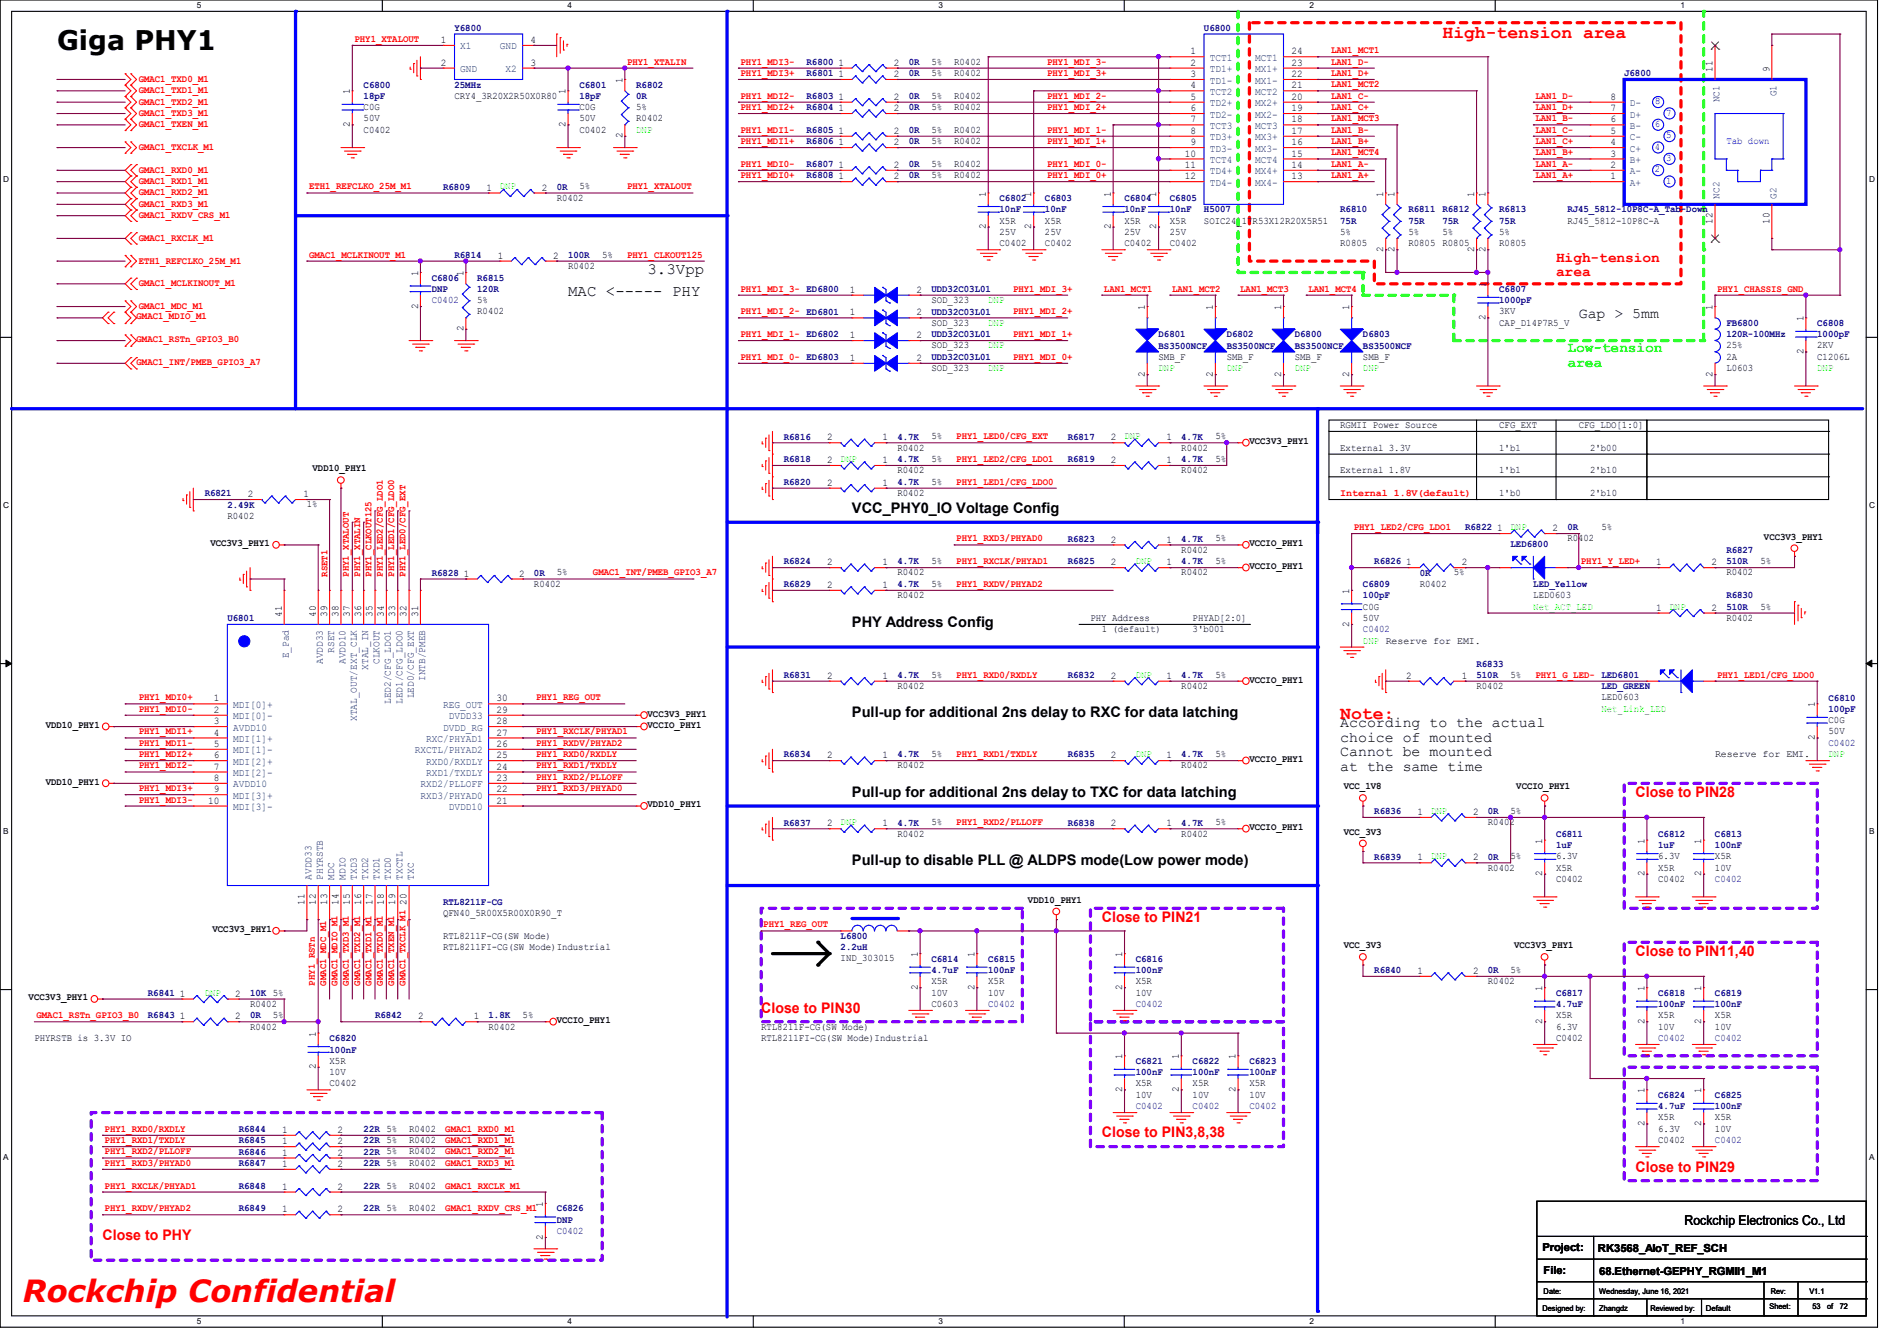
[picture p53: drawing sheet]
<svg xmlns="http://www.w3.org/2000/svg" width="297mm" height="210mm" viewBox="0 0 297 210" stroke-linecap="round" stroke-linejoin="round" font-family="sans-serif">
<defs><g id="words">
<text font-size="4.8" fill="#f00" x="3.6" y="204">Rockchip Confidential</text>
<text font-size="4.2" x="8.9" y="7.8">Giga PHY1</text>
<g font-size="2.8" fill="#f00">
<text x="225.8" y="5.9">High-tension area</text>
<text x="209.8" y="112.6">Note:</text>
</g>
<g font-size="2.5">
<text x="88.9" y="46.4">MAC &lt;----- PHY</text>
<text x="101.4" y="42.8">3.3Vpp</text>
</g>
<g font-size="2.3" fill="#f00">
<text x="243.6" y="41">High-tension</text>
<text x="243.6" y="43.3">area</text>
<text x="256.1" y="124.8">Close to PIN28</text>
<text x="172.5" y="144.4">Close to PIN21</text>
<text x="256.1" y="149.7">Close to PIN11,40</text>
<text x="119.2" y="158.6">Close to PIN30</text>
<text x="172.5" y="178.1">Close to PIN3,8,38</text>
<text x="256.1" y="183.5">Close to PIN29</text>
<text x="16" y="194.1">Close to PHY</text>
</g>
<g font-size="2.3">
<text x="247.2" y="49.9">Gap &gt; 5mm</text>
<text x="133.4" y="80.3">VCC_PHY0_IO Voltage Config</text>
<text x="133.4" y="98.1">PHY Address Config</text>
<text x="133.4" y="112.4">Pull-up for additional 2ns delay to RXC for data latching</text>
<text x="209.8" y="113.9">According to the actual</text>
<text x="209.8" y="116.2">choice of mounted</text>
<text x="209.8" y="118.4">Cannot be mounted</text>
<text x="133.4" y="124.8">Pull-up for additional 2ns delay to TXC for data latching</text>
<text x="209.8" y="120.7">at the same time</text>
<text x="133.4" y="135.5">Pull-up to disable PLL @ ALDPS mode(Low power mode)</text>
</g>
<g font-size="2.3" fill="#0f0">
<text x="245.4" y="55.2">Low-tension</text>
<text x="245.4" y="57.5">area</text>
</g>
<text font-size="2.1" x="263.7" y="191.9">Rockchip Electronics Co., Ltd</text>
<g font-size="1.7">
<text x="241.5" y="196">Project:</text>
<text x="250.2" y="196.1">RK3568_AIoT_REF_SCH</text>
<text x="241.7" y="199.5">File:</text>
<text x="250.4" y="199.7">68.Ethernet-GEPHY_RGMII1_M1</text>
</g>
<g font-size="1.6" fill="#000080">
<text x="71.2" y="4.8">Y6800</text>
<text x="188.5" y="4.8">U6800</text>
<text x="126.3" y="10.2">R6800</text>
<text x="126.3" y="11.9">R6801</text>
<text x="142.3" y="10.2">0R</text>
<text x="142.3" y="11.9">0R</text>
<text x="254.3" y="11.9">J6800</text>
<text x="56.9" y="13.7">C6800</text>
<text x="56.9" y="15.5">18pF</text>
<text x="71.2" y="13.7">25MHz</text>
<text x="90.7" y="13.7">C6801</text>
<text x="90.7" y="15.5">18pF</text>
<text x="99.6" y="13.7">R6802</text>
<text x="99.6" y="15.5">0R</text>
<text x="126.3" y="15.5">R6803</text>
<text x="126.3" y="17.3">R6804</text>
<text x="142.3" y="15.5">0R</text>
<text x="142.3" y="17.3">0R</text>
<text x="126.3" y="22.6">R6806</text>
<text x="126.3" y="20.8">R6805</text>
<text x="142.3" y="22.6">0R</text>
<text x="142.3" y="20.8">0R</text>
<text x="69.4" y="29.7">R6809</text>
<text x="87.2" y="29.7">0R</text>
<text x="126.3" y="27.9">R6808</text>
<text x="126.3" y="26.2">R6807</text>
<text x="142.3" y="27.9">0R</text>
<text x="142.3" y="26.2">0R</text>
<text x="156.5" y="31.5">C6802</text>
<text x="156.5" y="33.3">10nF</text>
<text x="163.6" y="31.5">C6803</text>
<text x="163.6" y="33.3">10nF</text>
<text x="176.1" y="31.5">C6804</text>
<text x="176.1" y="33.3">10nF</text>
<text x="183.2" y="31.5">C6805</text>
<text x="183.2" y="33.3">10nF</text>
<text x="188.5" y="33.3">H5007</text>
<text x="209.8" y="33.3">R6810</text>
<text x="209.8" y="35.1">75R</text>
<text x="220.5" y="33.3">R6811</text>
<text x="220.5" y="35.1">75R</text>
<text x="225.8" y="33.3">R6812</text>
<text x="225.8" y="35.1">75R</text>
<text x="234.7" y="33.3">R6813</text>
<text x="234.7" y="35.1">75R</text>
<text x="245.4" y="33.3">RJ45_5812-10P8C-A_Tab-Down</text>
<text x="71.2" y="40.4">R6814</text>
<text x="88.9" y="40.4">100R</text>
<text x="67.6" y="43.9">C6806</text>
<text x="67.6" y="45.7">DNP</text>
<text x="67.6" y="47.5">C0402</text>
<text x="74.7" y="43.9">R6815</text>
<text x="74.7" y="45.7">120R</text>
<text x="145.8" y="45.7">UDD32C03L01</text>
<text x="234.7" y="45.7">C6807</text>
<text x="234.7" y="47.5">1000pF</text>
<text x="145.8" y="49.3">UDD32C03L01</text>
<text x="145.8" y="52.8">UDD32C03L01</text>
<text x="181.4" y="52.8">D6801</text>
<text x="192.1" y="52.8">D6802</text>
<text x="202.7" y="52.8">D6800</text>
<text x="213.4" y="52.8">D6803</text>
<text x="270.3" y="51.1">FB6800</text>
<text x="270.3" y="52.8">120R-100MHz</text>
<text x="284.5" y="51.1">C6808</text>
<text x="284.5" y="52.8">1000pF</text>
<text x="145.8" y="56.4">UDD32C03L01</text>
<text x="181.4" y="54.6">BS3500NCF</text>
<text x="192.1" y="54.6">BS3500NCF</text>
<text x="202.7" y="54.6">BS3500NCF</text>
<text x="213.4" y="54.6">BS3500NCF</text>
<text x="122.7" y="68.8">R6816</text>
<text x="140.5" y="68.8">4.7K</text>
<text x="167.2" y="68.8">R6817</text>
<text x="184.9" y="68.8">4.7K</text>
<text x="32" y="77.7">R6821</text>
<text x="122.7" y="75.9">R6820</text>
<text x="122.7" y="72.4">R6818</text>
<text x="140.5" y="75.9">4.7K</text>
<text x="140.5" y="72.4">4.7K</text>
<text x="167.2" y="72.4">R6819</text>
<text x="184.9" y="72.4">4.7K</text>
<text x="35.6" y="79.5">2.49K</text>
<text x="229.4" y="83.1">R6822</text>
<text x="245.4" y="83.1">0R</text>
<text x="122.7" y="88.4">R6824</text>
<text x="140.5" y="88.4">4.7K</text>
<text x="167.2" y="88.4">R6825</text>
<text x="167.2" y="84.8">R6823</text>
<text x="184.9" y="88.4">4.7K</text>
<text x="184.9" y="84.8">4.7K</text>
<text x="215.2" y="88.4">R6826</text>
<text x="236.5" y="85.7">LED6800</text>
<text x="270.3" y="86.6">R6827</text>
<text x="270.3" y="88.4">510R</text>
<text x="67.6" y="90.2">R6828</text>
<text x="83.6" y="90.2">0R</text>
<text x="122.7" y="91.9">R6829</text>
<text x="140.5" y="91.9">4.7K</text>
<text x="213.4" y="91.9">C6809</text>
<text x="213.4" y="93.7">100pF</text>
<text x="222.3" y="90.2">0R</text>
<text x="240.1" y="91.9">LED_Yellow</text>
<text x="270.3" y="93.7">R6830</text>
<text x="270.3" y="95.5">510R</text>
<text x="35.6" y="97.3">U6801</text>
<text x="213.4" y="99">C0402</text>
<text x="122.7" y="106.2">R6831</text>
<text x="140.5" y="106.2">4.7K</text>
<text x="167.2" y="106.2">R6832</text>
<text x="184.9" y="106.2">4.7K</text>
<text x="231.2" y="104.4">R6833</text>
<text x="231.2" y="106.2">510R</text>
<text x="250.7" y="107.9">LED_GREEN</text>
<text x="286.3" y="109.7">C6810</text>
<text x="286.3" y="111.5">100pF</text>
<text x="122.7" y="118.6">R6834</text>
<text x="140.5" y="118.6">4.7K</text>
<text x="167.2" y="118.6">R6835</text>
<text x="184.9" y="118.6">4.7K</text>
<text x="286.3" y="116.8">C0402</text>
<text x="122.7" y="129.3">R6837</text>
<text x="140.5" y="129.3">4.7K</text>
<text x="167.2" y="129.3">R6838</text>
<text x="184.9" y="129.3">4.7K</text>
<text x="215.2" y="127.5">R6836</text>
<text x="233" y="127.5">0R</text>
<text x="243.6" y="131.1">C6811</text>
<text x="259.6" y="131.1">C6812</text>
<text x="268.5" y="131.1">C6813</text>
<text x="215.2" y="134.6">R6839</text>
<text x="233" y="134.6">0R</text>
<text x="243.6" y="132.8">1uF</text>
<text x="259.6" y="132.8">1uF</text>
<text x="268.5" y="132.8">100nF</text>
<text x="69.4" y="141.7">RTL8211F-CG</text>
<text x="268.5" y="138.1">C0402</text>
<text x="131.6" y="147.1">L6800</text>
<text x="131.6" y="148.8">2.2uH</text>
<text x="23.2" y="156">R6841</text>
<text x="39.2" y="156">10K 5%</text>
<text x="145.8" y="150.6">C6814</text>
<text x="145.8" y="152.4">4.7uF</text>
<text x="154.7" y="150.6">C6815</text>
<text x="154.7" y="152.4">100nF</text>
<text x="177.8" y="150.6">C6816</text>
<text x="177.8" y="152.4">100nF</text>
<text x="215.2" y="152.4">R6840</text>
<text x="233" y="152.4">0R</text>
<text x="243.6" y="156">C6817</text>
<text x="259.6" y="156">C6818</text>
<text x="268.5" y="156">C6819</text>
<text x="23.2" y="159.5">R6843</text>
<text x="39.2" y="159.5">0R</text>
<text x="58.7" y="159.5">R6842</text>
<text x="76.5" y="159.5">1.8K</text>
<text x="154.7" y="157.7">C0402</text>
<text x="177.8" y="157.7">C0402</text>
<text x="243.6" y="157.7">4.7uF</text>
<text x="259.6" y="157.7">100nF</text>
<text x="268.5" y="157.7">100nF</text>
<text x="51.6" y="163.1">C6820</text>
<text x="51.6" y="164.8">100nF</text>
<text x="177.8" y="166.6">C6821</text>
<text x="186.7" y="166.6">C6822</text>
<text x="195.6" y="166.6">C6823</text>
<text x="259.6" y="163">C0402</text>
<text x="268.5" y="163">C0402</text>
<text x="177.8" y="168.4">100nF</text>
<text x="177.8" y="173.7">C0402</text>
<text x="186.7" y="168.4">100nF</text>
<text x="186.7" y="173.7">C0402</text>
<text x="195.6" y="168.4">100nF</text>
<text x="195.6" y="173.7">C0402</text>
<text x="259.6" y="172">C6824</text>
<text x="259.6" y="173.7">4.7uF</text>
<text x="268.5" y="172">C6825</text>
<text x="268.5" y="173.7">100nF</text>
<text x="37.4" y="177.3">R6844</text>
<text x="37.4" y="179.1">R6845</text>
<text x="56.9" y="177.3">22R 5%</text>
<text x="56.9" y="179.1">22R 5%</text>
<text x="268.5" y="179">C0402</text>
<text x="37.4" y="182.6">R6847</text>
<text x="37.4" y="180.8">R6846</text>
<text x="56.9" y="182.6">22R 5%</text>
<text x="56.9" y="180.8">22R 5%</text>
<text x="37.4" y="189.7">R6849</text>
<text x="37.4" y="186.2">R6848</text>
<text x="56.9" y="189.7">22R 5%</text>
<text x="56.9" y="186.2">22R 5%</text>
<text x="87.2" y="189.7">C6826</text>
<text x="87.2" y="191.5">DNP</text>
<text x="87.2" y="193.2">C0402</text>
</g>
<g font-size="1.6" fill="#f00">
<text x="55.5" y="6.6">PHY1_XTALOUT</text>
<text x="98.2" y="10.1">PHY1_XTALIN</text>
<text x="115.9" y="10.1">PHY1_MDI3-</text>
<text x="115.9" y="11.9">PHY1_MDI3+</text>
<text x="164" y="10.1">PHY1_MDI_3-</text>
<text x="164" y="11.9">PHY1_MDI_3+</text>
<text x="208.4" y="8.3">LAN1_MCT1</text>
<text x="208.4" y="10.1">LAN1_D-</text>
<text x="208.4" y="11.9">LAN1_D+</text>
<text x="21.7" y="16.4">GMAC1_TXD2_M1</text>
<text x="21.7" y="12.8">GMAC1_TXD0_M1</text>
<text x="21.7" y="14.6">GMAC1_TXD1_M1</text>
<text x="115.9" y="15.5">PHY1_MDI2-</text>
<text x="115.9" y="17.2">PHY1_MDI2+</text>
<text x="164" y="15.5">PHY1_MDI_2-</text>
<text x="164" y="17.2">PHY1_MDI_2+</text>
<text x="208.4" y="13.7">LAN1_MCT2</text>
<text x="208.4" y="15.5">LAN1_C-</text>
<text x="208.4" y="17.2">LAN1_C+</text>
<text x="240.4" y="17.2">LAN1_D+</text>
<text x="240.4" y="15.5">LAN1_D-</text>
<text x="21.7" y="18.2">GMAC1_TXD3_M1</text>
<text x="21.7" y="23.5">GMAC1_TXCLK_M1</text>
<text x="21.7" y="19.9">GMAC1_TXEN_M1</text>
<text x="115.9" y="20.8">PHY1_MDI1-</text>
<text x="115.9" y="22.6">PHY1_MDI1+</text>
<text x="164" y="20.8">PHY1_MDI_1-</text>
<text x="164" y="22.6">PHY1_MDI_1+</text>
<text x="208.4" y="19">LAN1_MCT3</text>
<text x="208.4" y="20.8">LAN1_B-</text>
<text x="208.4" y="22.6">LAN1_B+</text>
<text x="240.4" y="19">LAN1_B-</text>
<text x="240.4" y="22.6">LAN1_C+</text>
<text x="240.4" y="20.8">LAN1_C-</text>
<text x="21.7" y="27.1">GMAC1_RXD0_M1</text>
<text x="21.7" y="28.8">GMAC1_RXD1_M1</text>
<text x="48.4" y="29.7">ETH1_REFCLKO_25M_M1</text>
<text x="98.2" y="29.7">PHY1_XTALOUT</text>
<text x="115.9" y="26.1">PHY1_MDI0-</text>
<text x="115.9" y="27.9">PHY1_MDI0+</text>
<text x="164" y="26.1">PHY1_MDI_0-</text>
<text x="164" y="27.9">PHY1_MDI_0+</text>
<text x="208.4" y="24.3">LAN1_MCT4</text>
<text x="208.4" y="26.1">LAN1_A-</text>
<text x="208.4" y="27.9">LAN1_A+</text>
<text x="240.4" y="26.1">LAN1_A-</text>
<text x="240.4" y="27.9">LAN1_A+</text>
<text x="240.4" y="24.3">LAN1_B+</text>
<text x="21.7" y="30.6">GMAC1_RXD2_M1</text>
<text x="21.7" y="32.4">GMAC1_RXD3_M1</text>
<text x="21.7" y="34.2">GMAC1_RXDV_CRS_M1</text>
<text x="21.7" y="37.7">GMAC1_RXCLK_M1</text>
<text x="21.7" y="41.3">ETH1_REFCLKO_25M_M1</text>
<text x="48.4" y="40.3">GMAC1_MCLKINOUT_M1</text>
<text x="98.2" y="40.3">PHY1_CLKOUT125</text>
<text x="21.7" y="44.8">GMAC1_MCLKINOUT_M1</text>
<text x="115.9" y="45.7">PHY1_MDI_3- ED6800</text>
<text x="158.6" y="45.7">PHY1_MDI_3+</text>
<text x="172.8" y="45.7">LAN1_MCT1</text>
<text x="183.5" y="45.7">LAN1_MCT2</text>
<text x="194.2" y="45.7">LAN1_MCT3</text>
<text x="204.8" y="45.7">LAN1_MCT4</text>
<text x="268.9" y="45.7">PHY1_CHASSIS_GND</text>
<text x="21.4" y="50">GMAC1_MDIO_M1</text>
<text x="21.4" y="53.5">GMAC1_RSTn_GPIO3_B0</text>
<text x="21.7" y="48.4">GMAC1_MDC_M1</text>
<text x="115.9" y="49.2">PHY1_MDI_2- ED6801</text>
<text x="115.9" y="52.8">PHY1_MDI_1- ED6802</text>
<text x="158.6" y="49.2">PHY1_MDI_2+</text>
<text x="158.6" y="52.8">PHY1_MDI_1+</text>
<text x="21.4" y="57.1">GMAC1_INT/PMEB_GPIO3_A7</text>
<text x="115.9" y="56.3">PHY1_MDI_0- ED6803</text>
<text x="158.6" y="56.3">PHY1_MDI_0+</text>
<text x="149.7" y="68.8">PHY1_LED0/CFG_EXT</text>
<text x="149.7" y="72.3">PHY1_LED2/CFG_LDO1</text>
<text x="149.7" y="75.9">PHY1_LED1/CFG_LDO0</text>
<text x="209.8" y="77.7">Internal 1.8V(default)</text>
<text x="212" y="83">PHY1_LED2/CFG_LDO1</text>
<text x="149.7" y="88.3">PHY1_RXCLK/PHYAD1</text>
<text x="149.7" y="84.8">PHY1_RXD3/PHYAD0</text>
<text x="247.5" y="88.3">PHY1_Y_LED+</text>
<text x="51.3" y="90.3" transform="rotate(-90 51.3 90.3)">RSET1</text>
<text x="54.6" y="90.3" transform="rotate(-90 54.6 90.3)">PHY1_XTALOUT</text>
<text x="56.4" y="90.3" transform="rotate(-90 56.4 90.3)">PHY1_XTALIN</text>
<text x="58.2" y="90.3" transform="rotate(-90 58.2 90.3)">PHY1_CLKOUT125</text>
<text x="59.9" y="90.3" transform="rotate(-90 59.9 90.3)">PHY1_LED2/CFG_LDO1</text>
<text x="61.7" y="90.3" transform="rotate(-90 61.7 90.3)">PHY1_LED1/CFG_LDO0</text>
<text x="63.5" y="90.3" transform="rotate(-90 63.5 90.3)">PHY1_LED0/CFG_EXT</text>
<text x="92.8" y="90.1">GMAC1_INT/PMEB_GPIO3_A7</text>
<text x="149.7" y="91.9">PHY1_RXDV/PHYAD2</text>
<text x="149.7" y="106.1">PHY1_RXD0/RXDLY</text>
<text x="240.4" y="106.1">PHY1_G_LED- LED6801</text>
<text x="268.9" y="106.1">PHY1_LED1/CFG_LDO0</text>
<text x="21.7" y="111.5">PHY1_MDI0-</text>
<text x="21.7" y="109.7">PHY1_MDI0+</text>
<text x="83.9" y="109.7">PHY1_REG_OUT</text>
<text x="21.7" y="118.6">PHY1_MDI2+</text>
<text x="21.7" y="116.8">PHY1_MDI1-</text>
<text x="21.7" y="115">PHY1_MDI1+</text>
<text x="83.9" y="118.6">PHY1_RXD0/RXDLY</text>
<text x="83.9" y="116.8">PHY1_RXDV/PHYAD2</text>
<text x="83.9" y="115">PHY1_RXCLK/PHYAD1</text>
<text x="149.7" y="118.6">PHY1_RXD1/TXDLY</text>
<text x="21.7" y="125.7">PHY1_MDI3-</text>
<text x="21.7" y="123.9">PHY1_MDI3+</text>
<text x="21.7" y="120.4">PHY1_MDI2-</text>
<text x="83.9" y="123.9">PHY1_RXD3/PHYAD0</text>
<text x="83.9" y="120.4">PHY1_RXD1/TXDLY</text>
<text x="83.9" y="122.1">PHY1_RXD2/PLLOFF</text>
<text x="149.7" y="129.2">PHY1_RXD2/PLLOFF</text>
<text x="119.5" y="145.2">PHY1_REG_OUT</text>
<text x="49.3" y="154.3" transform="rotate(-90 49.3 154.3)">PHY1_RSTn</text>
<text x="51.1" y="154.3" transform="rotate(-90 51.1 154.3)">GMAC1_MDC_M1</text>
<text x="52.8" y="154.3" transform="rotate(-90 52.8 154.3)">GMAC1_MDIO_M1</text>
<text x="54.6" y="154.3" transform="rotate(-90 54.6 154.3)">GMAC1_TXD3_M1</text>
<text x="56.4" y="154.3" transform="rotate(-90 56.4 154.3)">GMAC1_TXD2_M1</text>
<text x="58.2" y="154.3" transform="rotate(-90 58.2 154.3)">GMAC1_TXD1_M1</text>
<text x="59.9" y="154.3" transform="rotate(-90 59.9 154.3)">GMAC1_TXD0_M1</text>
<text x="61.7" y="154.3" transform="rotate(-90 61.7 154.3)">GMAC1_TXEN_M1</text>
<text x="63.5" y="154.3" transform="rotate(-90 63.5 154.3)">GMAC1_TXCLK_M1</text>
<text x="5.7" y="159.5">GMAC1_RSTn_GPIO3_B0</text>
<text x="16.4" y="179">PHY1_RXD1/TXDLY</text>
<text x="16.4" y="177.2">PHY1_RXD0/RXDLY</text>
<text x="69.7" y="179">GMAC1_RXD1_M1</text>
<text x="69.7" y="177.2">GMAC1_RXD0_M1</text>
<text x="16.4" y="182.6">PHY1_RXD3/PHYAD0</text>
<text x="16.4" y="180.8">PHY1_RXD2/PLLOFF</text>
<text x="69.7" y="180.8">GMAC1_RXD2_M1</text>
<text x="69.7" y="182.6">GMAC1_RXD3_M1</text>
<text x="16.4" y="189.7">PHY1_RXDV/PHYAD2</text>
<text x="16.4" y="186.1">PHY1_RXCLK/PHYAD1</text>
<text x="69.7" y="186.1">GMAC1_RXCLK_M1</text>
<text x="69.7" y="189.7">GMAC1_RXDV_CRS_M1</text>
</g>
<g font-size="1.6">
<text x="69" y="6.7">1</text>
<text x="69" y="10.3">2</text>
<text x="83.1" y="10.3">3</text>
<text x="83.1" y="6.7">4</text>
<text x="131.3" y="10.3">1</text>
<text x="140" y="10.3">2</text>
<text x="145.8" y="10.1">5%</text>
<text x="145.8" y="11.9">5%</text>
<text x="149.4" y="10.1">R0402</text>
<text x="149.4" y="11.9">R0402</text>
<text x="186.4" y="10.3">2</text>
<text x="186.4" y="8.5">1</text>
<text x="202.2" y="8.5">24</text>
<text x="202.2" y="10.3">23</text>
<text x="268.1" y="11.2" transform="rotate(-90 268.1 11.2)">11</text>
<text x="277" y="11.2" transform="rotate(-90 277 11.2)">9</text>
<text x="54.8" y="14.8" transform="rotate(-90 54.8 14.8)">1</text>
<text x="56.9" y="17.2">C0G</text>
<text x="71.2" y="15.5">CRY4_3R20X2R50X0R80</text>
<text x="88.6" y="14.8" transform="rotate(-90 88.6 14.8)">1</text>
<text x="90.7" y="17.2">C0G</text>
<text x="97.5" y="13" transform="rotate(-90 97.5 13)">1</text>
<text x="99.6" y="17.2">5%</text>
<text x="131.3" y="15.6">1</text>
<text x="131.3" y="17.4">1</text>
<text x="131.3" y="12.1">1</text>
<text x="140" y="15.6">2</text>
<text x="140" y="17.4">2</text>
<text x="140" y="12.1">2</text>
<text x="145.8" y="15.5">5%</text>
<text x="145.8" y="17.2">5%</text>
<text x="149.4" y="15.5">R0402</text>
<text x="149.4" y="17.2">R0402</text>
<text x="186.4" y="17.4">6</text>
<text x="186.4" y="15.6">5</text>
<text x="186.4" y="13.8">4</text>
<text x="186.4" y="12.1">3</text>
<text x="202.2" y="12.1">22</text>
<text x="202.2" y="13.8">21</text>
<text x="202.2" y="15.6">20</text>
<text x="202.2" y="17.4">19</text>
<text x="252.2" y="17.4">7</text>
<text x="252.2" y="15.6">8</text>
<text x="54.8" y="19.9" transform="rotate(-90 54.8 19.9)">2</text>
<text x="56.9" y="20.8">C0402</text>
<text x="56.9" y="19">50V</text>
<text x="88.6" y="19.9" transform="rotate(-90 88.6 19.9)">2</text>
<text x="90.7" y="20.8">C0402</text>
<text x="90.7" y="19">50V</text>
<text x="97.5" y="21.7" transform="rotate(-90 97.5 21.7)">2</text>
<text x="99.6" y="19">R0402</text>
<text x="131.3" y="22.7">1</text>
<text x="131.3" y="21">1</text>
<text x="140" y="22.7">2</text>
<text x="140" y="21">2</text>
<text x="145.8" y="22.6">5%</text>
<text x="145.8" y="20.8">5%</text>
<text x="149.4" y="22.6">R0402</text>
<text x="149.4" y="20.8">R0402</text>
<text x="186.4" y="22.7">9</text>
<text x="186.4" y="21">8</text>
<text x="186.4" y="19.2">7</text>
<text x="202.2" y="19.2">18</text>
<text x="202.2" y="21">17</text>
<text x="202.2" y="22.7">16</text>
<text x="252.2" y="22.7">4</text>
<text x="252.2" y="21">5</text>
<text x="252.2" y="19.2">6</text>
<text x="76.2" y="29.8">1</text>
<text x="84.8" y="29.8">2</text>
<text x="90.7" y="29.7">5%</text>
<text x="131.3" y="28.1">1</text>
<text x="131.3" y="26.3">1</text>
<text x="140" y="28.1">2</text>
<text x="140" y="26.3">2</text>
<text x="145.8" y="27.9">5%</text>
<text x="145.8" y="26.1">5%</text>
<text x="149.4" y="27.9">R0402</text>
<text x="149.4" y="26.1">R0402</text>
<text x="185.5" y="28.1">12</text>
<text x="185.5" y="26.3">11</text>
<text x="185.5" y="24.5">10</text>
<text x="202.2" y="24.5">15</text>
<text x="202.2" y="26.3">14</text>
<text x="202.2" y="28.1">13</text>
<text x="252.2" y="28.1">1</text>
<text x="252.2" y="26.3">2</text>
<text x="252.2" y="24.5">3</text>
<text x="87.2" y="31.5">R0402</text>
<text x="154.3" y="35.9" transform="rotate(-90 154.3 35.9)">2</text>
<text x="154.3" y="30.8" transform="rotate(-90 154.3 30.8)">1</text>
<text x="156.5" y="35">X5R</text>
<text x="161.5" y="35.9" transform="rotate(-90 161.5 35.9)">2</text>
<text x="161.5" y="30.8" transform="rotate(-90 161.5 30.8)">1</text>
<text x="163.6" y="35">X5R</text>
<text x="173.9" y="35.9" transform="rotate(-90 173.9 35.9)">2</text>
<text x="173.9" y="30.8" transform="rotate(-90 173.9 30.8)">1</text>
<text x="176.1" y="35">X5R</text>
<text x="181" y="35.9" transform="rotate(-90 181 35.9)">2</text>
<text x="181" y="30.8" transform="rotate(-90 181 30.8)">1</text>
<text x="183.2" y="35">X5R</text>
<text x="188.5" y="35">SOIC24_17R53X12R20X5R51</text>
<text x="216.6" y="30.8" transform="rotate(-90 216.6 30.8)">1</text>
<text x="218.4" y="30.8" transform="rotate(-90 218.4 30.8)">1</text>
<text x="230.8" y="30.8" transform="rotate(-90 230.8 30.8)">1</text>
<text x="232.6" y="30.8" transform="rotate(-90 232.6 30.8)">1</text>
<text x="245.4" y="35">RJ45_5812-10P8C-A</text>
<text x="268.1" y="35" transform="rotate(-90 268.1 35)">12</text>
<text x="277" y="35" transform="rotate(-90 277 35)">10</text>
<text x="77.9" y="40.5">1</text>
<text x="86.6" y="40.5">2</text>
<text x="94.3" y="40.3">5%</text>
<text x="156.5" y="38.6">C0402</text>
<text x="156.5" y="36.8">25V</text>
<text x="163.6" y="38.6">C0402</text>
<text x="163.6" y="36.8">25V</text>
<text x="176.1" y="38.6">C0402</text>
<text x="176.1" y="36.8">25V</text>
<text x="183.2" y="38.6">C0402</text>
<text x="183.2" y="36.8">25V</text>
<text x="209.8" y="38.6">R0805</text>
<text x="209.8" y="36.8">5%</text>
<text x="216.6" y="39.5" transform="rotate(-90 216.6 39.5)">2</text>
<text x="218.4" y="39.5" transform="rotate(-90 218.4 39.5)">2</text>
<text x="220.5" y="38.6">R0805</text>
<text x="220.5" y="36.8">5%</text>
<text x="225.8" y="38.6">R0805</text>
<text x="225.8" y="36.8">5%</text>
<text x="230.8" y="39.5" transform="rotate(-90 230.8 39.5)">2</text>
<text x="232.6" y="39.5" transform="rotate(-90 232.6 39.5)">2</text>
<text x="234.7" y="38.6">R0805</text>
<text x="234.7" y="36.8">5%</text>
<text x="65.4" y="43.2" transform="rotate(-90 65.4 43.2)">1</text>
<text x="72.6" y="43.2" transform="rotate(-90 72.6 43.2)">1</text>
<text x="74.7" y="47.5">5%</text>
<text x="88.9" y="42.1">R0402</text>
<text x="133.1" y="45.8">1</text>
<text x="143.5" y="45.8">2</text>
<text x="145.8" y="47.5">SOD_323</text>
<text x="232.6" y="45" transform="rotate(-90 232.6 45)">1</text>
<text x="65.4" y="48.3" transform="rotate(-90 65.4 48.3)">2</text>
<text x="72.6" y="51.9" transform="rotate(-90 72.6 51.9)">2</text>
<text x="74.7" y="49.2">R0402</text>
<text x="133.1" y="49.4">1</text>
<text x="133.1" y="53">1</text>
<text x="143.5" y="49.4">2</text>
<text x="143.5" y="53">2</text>
<text x="145.8" y="51">SOD_323</text>
<text x="179.2" y="48.6" transform="rotate(-90 179.2 48.6)">1</text>
<text x="189.9" y="48.6" transform="rotate(-90 189.9 48.6)">1</text>
<text x="200.6" y="48.6" transform="rotate(-90 200.6 48.6)">1</text>
<text x="211.2" y="48.6" transform="rotate(-90 211.2 48.6)">1</text>
<text x="232.6" y="50.1" transform="rotate(-90 232.6 50.1)">2</text>
<text x="234.7" y="51">CAP_D14P7R5_V</text>
<text x="234.7" y="49.2">3KV</text>
<text x="268.1" y="48.6" transform="rotate(-90 268.1 48.6)">1</text>
<text x="282.4" y="50.3" transform="rotate(-90 282.4 50.3)">1</text>
<text x="133.1" y="56.5">1</text>
<text x="143.5" y="56.5">2</text>
<text x="145.8" y="58.1">SOD_323</text>
<text x="145.8" y="54.6">SOD_323</text>
<text x="179.2" y="59" transform="rotate(-90 179.2 59)">2</text>
<text x="181.4" y="56.3">SMB_F</text>
<text x="189.9" y="59" transform="rotate(-90 189.9 59)">2</text>
<text x="192.1" y="56.3">SMB_F</text>
<text x="200.6" y="59" transform="rotate(-90 200.6 59)">2</text>
<text x="202.7" y="56.3">SMB_F</text>
<text x="211.2" y="59" transform="rotate(-90 211.2 59)">2</text>
<text x="213.4" y="56.3">SMB_F</text>
<text x="268.1" y="59" transform="rotate(-90 268.1 59)">2</text>
<text x="270.3" y="58.1">L0603</text>
<text x="270.3" y="56.3">2A</text>
<text x="270.3" y="54.6">25%</text>
<text x="282.4" y="55.5" transform="rotate(-90 282.4 55.5)">2</text>
<text x="284.5" y="56.3">C1206L</text>
<text x="284.5" y="54.6">2KV</text>
<text x="129.5" y="69">2</text>
<text x="138.2" y="69">1</text>
<text x="140.5" y="70.6">R0402</text>
<text x="145.8" y="68.8">5%</text>
<text x="173.9" y="69">2</text>
<text x="182.6" y="69">1</text>
<text x="184.9" y="70.6">R0402</text>
<text x="190.3" y="68.8">5%</text>
<text x="195.6" y="69.6">VCC3V3_PHY1</text>
<text x="209.8" y="67">RGMII Power Source</text>
<text x="209.8" y="70.6">External 3.3V</text>
<text x="234.7" y="67">CFG_EXT</text>
<text x="234.7" y="70.6">1'b1</text>
<text x="247.2" y="67">CFG_LDO[1:0]</text>
<text x="249" y="70.6">2'b00</text>
<text x="38.8" y="77.9">2</text>
<text x="47.5" y="77.9">1</text>
<text x="48.9" y="73.8">VDD10_PHY1</text>
<text x="129.5" y="76.1">2</text>
<text x="129.5" y="72.5">2</text>
<text x="138.2" y="76.1">1</text>
<text x="138.2" y="72.5">1</text>
<text x="140.5" y="77.7">R0402</text>
<text x="140.5" y="74.1">R0402</text>
<text x="145.8" y="75.9">5%</text>
<text x="145.8" y="72.3">5%</text>
<text x="173.9" y="72.5">2</text>
<text x="182.6" y="72.5">1</text>
<text x="184.9" y="74.1">R0402</text>
<text x="190.3" y="72.3">5%</text>
<text x="209.8" y="74.1">External 1.8V</text>
<text x="234.7" y="74.1">1'b1</text>
<text x="234.7" y="77.7">1'b0</text>
<text x="249" y="77.7">2'b10</text>
<text x="249" y="74.1">2'b10</text>
<text x="35.6" y="81.2">R0402</text>
<text x="48" y="79.5">1%</text>
<text x="234.4" y="83.2">1</text>
<text x="243.1" y="83.2">2</text>
<text x="250.7" y="83">5%</text>
<text x="32.9" y="85.6">VCC3V3_PHY1</text>
<text x="129.5" y="88.5">2</text>
<text x="138.2" y="88.5">1</text>
<text x="145.8" y="88.3">5%</text>
<text x="173.9" y="88.5">2</text>
<text x="173.9" y="85">2</text>
<text x="182.6" y="88.5">1</text>
<text x="182.6" y="85">1</text>
<text x="184.9" y="86.6">R0402</text>
<text x="190.3" y="88.3">5%</text>
<text x="190.3" y="84.8">5%</text>
<text x="195.6" y="85.6">VCCIO_PHY1</text>
<text x="195.6" y="89.1">VCCIO_PHY1</text>
<text x="220.2" y="88.5">1</text>
<text x="228.9" y="88.5">2</text>
<text x="245.4" y="84.8">R0402</text>
<text x="259.3" y="88.5">1</text>
<text x="268" y="88.5">2</text>
<text x="275.6" y="88.3">5%</text>
<text x="276.2" y="84.5">VCC3V3_PHY1</text>
<text x="72.6" y="90.3">1</text>
<text x="81.3" y="90.3">2</text>
<text x="83.6" y="91.9">R0402</text>
<text x="87.2" y="90.1">5%</text>
<text x="129.5" y="92.1">2</text>
<text x="138.2" y="92.1">1</text>
<text x="140.5" y="90.1">R0402</text>
<text x="140.5" y="93.7">R0402</text>
<text x="145.8" y="91.9">5%</text>
<text x="184.9" y="90.1">R0402</text>
<text x="211.2" y="93" transform="rotate(-90 211.2 93)">1</text>
<text x="213.4" y="95.5">C0G</text>
<text x="222.3" y="91.9">R0402</text>
<text x="227.6" y="90.1">5%</text>
<text x="240.1" y="93.7">LED0603</text>
<text x="259.3" y="95.6">1</text>
<text x="268" y="95.6">2</text>
<text x="270.3" y="90.1">R0402</text>
<text x="275.6" y="95.5">5%</text>
<text x="44.1" y="96.6" transform="rotate(-90 44.1 96.6)">41</text>
<text x="49.4" y="96.6" transform="rotate(-90 49.4 96.6)">40</text>
<text x="51.2" y="96.6" transform="rotate(-90 51.2 96.6)">39</text>
<text x="53" y="96.6" transform="rotate(-90 53 96.6)">38</text>
<text x="54.8" y="96.6" transform="rotate(-90 54.8 96.6)">37</text>
<text x="56.6" y="96.6" transform="rotate(-90 56.6 96.6)">36</text>
<text x="58.3" y="96.6" transform="rotate(-90 58.3 96.6)">35</text>
<text x="60.1" y="96.6" transform="rotate(-90 60.1 96.6)">34</text>
<text x="61.9" y="96.6" transform="rotate(-90 61.9 96.6)">33</text>
<text x="63.7" y="96.6" transform="rotate(-90 63.7 96.6)">32</text>
<text x="65.4" y="96.6" transform="rotate(-90 65.4 96.6)">31</text>
<text x="170.7" y="97.2">PHY Address</text>
<text x="172.5" y="99">1 (default)</text>
<text x="186.7" y="97.2">PHYAD[2:0]</text>
<text x="186.7" y="99">3'b001</text>
<text x="211.2" y="98.1" transform="rotate(-90 211.2 98.1)">2</text>
<text x="213.4" y="97.2">50V</text>
<text x="270.3" y="97.2">R0402</text>
<text x="129.5" y="106.3">2</text>
<text x="138.2" y="106.3">1</text>
<text x="140.5" y="107.9">R0402</text>
<text x="145.8" y="106.1">5%</text>
<text x="173.9" y="106.3">2</text>
<text x="182.6" y="106.3">1</text>
<text x="184.9" y="107.9">R0402</text>
<text x="190.3" y="106.1">5%</text>
<text x="195.6" y="106.9">VCCIO_PHY1</text>
<text x="220.2" y="106.3">2</text>
<text x="228.9" y="106.3">1</text>
<text x="231.2" y="107.9">R0402</text>
<text x="236.5" y="106.1">5%</text>
<text x="33.5" y="109.9">1</text>
<text x="33.5" y="111.6">2</text>
<text x="33.5" y="113.4">3</text>
<text x="77.7" y="113.4">28</text>
<text x="77.7" y="111.6">29</text>
<text x="77.7" y="109.9">30</text>
<text x="101.4" y="112.2">VCC3V3_PHY1</text>
<text x="250.7" y="109.7">LED0603</text>
<text x="284.1" y="110.8" transform="rotate(-90 284.1 110.8)">1</text>
<text x="286.3" y="113.2">C0G</text>
<text x="7.2" y="114">VDD10_PHY1</text>
<text x="33.5" y="115.2">4</text>
<text x="33.5" y="117">5</text>
<text x="33.5" y="118.7">6</text>
<text x="77.7" y="118.7">25</text>
<text x="77.7" y="117">26</text>
<text x="77.7" y="115.2">27</text>
<text x="101.4" y="114">VCCIO_PHY1</text>
<text x="129.5" y="118.7">2</text>
<text x="138.2" y="118.7">1</text>
<text x="145.8" y="118.6">5%</text>
<text x="173.9" y="118.7">2</text>
<text x="182.6" y="118.7">1</text>
<text x="190.3" y="118.6">5%</text>
<text x="195.6" y="119.3">VCCIO_PHY1</text>
<text x="268.5" y="118.6">Reserve for EMI.</text>
<text x="284.1" y="115.9" transform="rotate(-90 284.1 115.9)">2</text>
<text x="286.3" y="115">50V</text>
<text x="7.2" y="122.9">VDD10_PHY1</text>
<text x="32.6" y="125.9">10</text>
<text x="33.5" y="120.5">7</text>
<text x="33.5" y="122.3">8</text>
<text x="33.5" y="124.1">9</text>
<text x="77.7" y="125.9">21</text>
<text x="77.7" y="124.1">22</text>
<text x="77.7" y="122.3">23</text>
<text x="77.7" y="120.5">24</text>
<text x="140.5" y="120.4">R0402</text>
<text x="184.9" y="120.4">R0402</text>
<text x="210.4" y="123.6">VCC_1V8</text>
<text x="237.4" y="123.6">VCCIO_PHY1</text>
<text x="101.4" y="126.4">VDD10_PHY1</text>
<text x="129.5" y="129.4">2</text>
<text x="138.2" y="129.4">1</text>
<text x="140.5" y="131">R0402</text>
<text x="145.8" y="129.2">5%</text>
<text x="173.9" y="129.4">2</text>
<text x="182.6" y="129.4">1</text>
<text x="184.9" y="131">R0402</text>
<text x="190.3" y="129.2">5%</text>
<text x="195.6" y="130">VCCIO_PHY1</text>
<text x="210.4" y="130.7">VCC_3V3</text>
<text x="222" y="127.6">1</text>
<text x="230.6" y="127.6">2</text>
<text x="233" y="129.2">R0402</text>
<text x="236.5" y="127.5">5%</text>
<text x="222" y="134.7">1</text>
<text x="230.6" y="134.7">2</text>
<text x="233" y="136.4">R0402</text>
<text x="236.5" y="134.6">5%</text>
<text x="241.5" y="137.2" transform="rotate(-90 241.5 137.2)">2</text>
<text x="241.5" y="132.1" transform="rotate(-90 241.5 132.1)">1</text>
<text x="243.6" y="136.4">X5R</text>
<text x="243.6" y="134.6">6.3V</text>
<text x="257.5" y="137.2" transform="rotate(-90 257.5 137.2)">2</text>
<text x="257.5" y="132.1" transform="rotate(-90 257.5 132.1)">1</text>
<text x="259.6" y="136.4">X5R</text>
<text x="259.6" y="134.6">6.3V</text>
<text x="266.4" y="137.2" transform="rotate(-90 266.4 137.2)">2</text>
<text x="266.4" y="132.1" transform="rotate(-90 266.4 132.1)">1</text>
<text x="268.5" y="134.6">X5R</text>
<text x="268.5" y="136.4">10V</text>
<text x="47.7" y="141.7" transform="rotate(-90 47.7 141.7)">11</text>
<text x="49.4" y="141.7" transform="rotate(-90 49.4 141.7)">12</text>
<text x="51.2" y="141.7" transform="rotate(-90 51.2 141.7)">13</text>
<text x="53" y="141.7" transform="rotate(-90 53 141.7)">14</text>
<text x="54.8" y="141.7" transform="rotate(-90 54.8 141.7)">15</text>
<text x="56.6" y="141.7" transform="rotate(-90 56.6 141.7)">16</text>
<text x="58.3" y="141.7" transform="rotate(-90 58.3 141.7)">17</text>
<text x="60.1" y="141.7" transform="rotate(-90 60.1 141.7)">18</text>
<text x="61.9" y="141.7" transform="rotate(-90 61.9 141.7)">19</text>
<text x="63.7" y="141.7" transform="rotate(-90 63.7 141.7)">20</text>
<text x="69.4" y="143.5">QFN40_5R00X5R00X0R90_T</text>
<text x="160.9" y="141.4">VDD10_PHY1</text>
<text x="243.6" y="138.1">C0402</text>
<text x="259.6" y="138.1">C0402</text>
<text x="33.3" y="146">VCC3V3_PHY1</text>
<text x="69.4" y="147">RTL8211F-CG(SW Mode)</text>
<text x="69.4" y="148.8">RTL8211FI-CG(SW Mode)Industrial</text>
<text x="143.7" y="149.9" transform="rotate(-90 143.7 149.9)">1</text>
<text x="152.6" y="149.9" transform="rotate(-90 152.6 149.9)">1</text>
<text x="175.7" y="149.9" transform="rotate(-90 175.7 149.9)">1</text>
<text x="210.4" y="148.5">VCC_3V3</text>
<text x="237.1" y="148.5">VCC3V3_PHY1</text>
<text x="131.6" y="150.6">IND_303015</text>
<text x="143.7" y="155" transform="rotate(-90 143.7 155)">2</text>
<text x="145.8" y="154.1">X5R</text>
<text x="145.8" y="155.9">10V</text>
<text x="152.6" y="155" transform="rotate(-90 152.6 155)">2</text>
<text x="154.7" y="154.1">X5R</text>
<text x="154.7" y="155.9">10V</text>
<text x="175.7" y="155" transform="rotate(-90 175.7 155)">2</text>
<text x="177.8" y="154.1">X5R</text>
<text x="177.8" y="155.9">10V</text>
<text x="222" y="152.5">1</text>
<text x="230.6" y="152.5">2</text>
<text x="233" y="154.1">R0402</text>
<text x="236.5" y="152.4">5%</text>
<text x="241.5" y="155.2" transform="rotate(-90 241.5 155.2)">1</text>
<text x="257.5" y="155.2" transform="rotate(-90 257.5 155.2)">1</text>
<text x="266.4" y="155.2" transform="rotate(-90 266.4 155.2)">1</text>
<text x="4.5" y="156.7">VCC3V3_PHY1</text>
<text x="28.2" y="156.1">1</text>
<text x="28.2" y="159.6">1</text>
<text x="36.8" y="156.1">2</text>
<text x="36.8" y="159.6">2</text>
<text x="39.2" y="157.7">R0402</text>
<text x="39.2" y="161.2">R0402</text>
<text x="42.7" y="159.5">5%</text>
<text x="65.5" y="159.6">2</text>
<text x="74.2" y="159.6">1</text>
<text x="76.5" y="161.2">R0402</text>
<text x="81.8" y="159.5">5%</text>
<text x="87.2" y="160.2">VCCIO_PHY1</text>
<text x="119.2" y="161.2">RTL8211F-CG(SW Mode)</text>
<text x="145.8" y="157.7">C0603</text>
<text x="241.5" y="160.4" transform="rotate(-90 241.5 160.4)">2</text>
<text x="243.6" y="159.5">X5R</text>
<text x="243.6" y="161.2">6.3V</text>
<text x="257.5" y="160.4" transform="rotate(-90 257.5 160.4)">2</text>
<text x="259.6" y="159.5">X5R</text>
<text x="259.6" y="161.2">10V</text>
<text x="266.4" y="160.4" transform="rotate(-90 266.4 160.4)">2</text>
<text x="268.5" y="159.5">X5R</text>
<text x="268.5" y="161.2">10V</text>
<text x="5.4" y="163">PHYRSTB is 3.3V IO</text>
<text x="49.4" y="167.5" transform="rotate(-90 49.4 167.5)">2</text>
<text x="49.4" y="162.3" transform="rotate(-90 49.4 162.3)">1</text>
<text x="51.6" y="166.6">X5R</text>
<text x="119.2" y="163">RTL8211FI-CG(SW Mode)Industrial</text>
<text x="175.7" y="165.9" transform="rotate(-90 175.7 165.9)">1</text>
<text x="184.6" y="165.9" transform="rotate(-90 184.6 165.9)">1</text>
<text x="193.5" y="165.9" transform="rotate(-90 193.5 165.9)">1</text>
<text x="243.6" y="163">C0402</text>
<text x="51.6" y="170.1">C0402</text>
<text x="51.6" y="168.4">10V</text>
<text x="175.7" y="171" transform="rotate(-90 175.7 171)">2</text>
<text x="177.8" y="170.1">X5R</text>
<text x="177.8" y="171.9">10V</text>
<text x="184.6" y="171" transform="rotate(-90 184.6 171)">2</text>
<text x="186.7" y="170.1">X5R</text>
<text x="186.7" y="171.9">10V</text>
<text x="193.5" y="171" transform="rotate(-90 193.5 171)">2</text>
<text x="195.6" y="170.1">X5R</text>
<text x="195.6" y="171.9">10V</text>
<text x="257.5" y="171.2" transform="rotate(-90 257.5 171.2)">1</text>
<text x="266.4" y="171.2" transform="rotate(-90 266.4 171.2)">1</text>
<text x="44.2" y="177.4">1</text>
<text x="44.2" y="179.2">1</text>
<text x="52.8" y="177.4">2</text>
<text x="52.8" y="179.2">2</text>
<text x="64" y="177.2">R0402</text>
<text x="64" y="179">R0402</text>
<text x="257.5" y="176.4" transform="rotate(-90 257.5 176.4)">2</text>
<text x="259.6" y="179">C0402</text>
<text x="259.6" y="175.5">X5R</text>
<text x="259.6" y="177.2">6.3V</text>
<text x="266.4" y="176.4" transform="rotate(-90 266.4 176.4)">2</text>
<text x="268.5" y="175.5">X5R</text>
<text x="268.5" y="177.2">10V</text>
<text x="44.2" y="182.8">1</text>
<text x="44.2" y="181">1</text>
<text x="52.8" y="182.8">2</text>
<text x="52.8" y="181">2</text>
<text x="64" y="182.6">R0402</text>
<text x="64" y="180.8">R0402</text>
<text x="44.2" y="189.9">1</text>
<text x="44.2" y="186.3">1</text>
<text x="52.8" y="189.9">2</text>
<text x="52.8" y="186.3">2</text>
<text x="64" y="189.7">R0402</text>
<text x="64" y="186.1">R0402</text>
<text x="85" y="189" transform="rotate(-90 85 189)">1</text>
<text x="85" y="194.1" transform="rotate(-90 85 194.1)">2</text>
</g>
<g font-size="1.6" fill="#004080">
<text x="72.1" y="7.7">X1</text>
<text x="72.1" y="11.3">GND</text>
<text x="78.3" y="7.7">GND</text>
<text x="79.2" y="11.3">X2</text>
<text x="189.4" y="11.3">TD1+</text>
<text x="189.4" y="9.5">TCT1</text>
<text x="196.5" y="9.5">MCT1</text>
<text x="196.5" y="11.3">MX1+</text>
<text x="189.4" y="16.6">TD2+</text>
<text x="189.4" y="14.9">TCT2</text>
<text x="189.4" y="13.1">TD1-</text>
<text x="196.5" y="13.1">MX1-</text>
<text x="196.5" y="14.9">MCT2</text>
<text x="196.5" y="16.6">MX2+</text>
<text x="255.2" y="16.6">D-</text>
<text x="269.2" y="16" transform="rotate(-90 269.2 16)">NC1</text>
<text x="278.1" y="15.1" transform="rotate(-90 278.1 15.1)">G1</text>
<text x="189.4" y="23.7">TD3-</text>
<text x="189.4" y="22">TD3+</text>
<text x="189.4" y="20.2">TCT3</text>
<text x="189.4" y="18.4">TD2-</text>
<text x="196.5" y="18.4">MX2-</text>
<text x="196.5" y="20.2">MCT3</text>
<text x="196.5" y="22">MX3+</text>
<text x="196.5" y="23.7">MX3-</text>
<text x="255.2" y="23.7">C+</text>
<text x="255.2" y="22">C-</text>
<text x="255.2" y="20.2">B-</text>
<text x="255.2" y="18.4">D+</text>
<text x="189.4" y="29.1">TD4-</text>
<text x="189.4" y="27.3">TD4+</text>
<text x="189.4" y="25.5">TCT4</text>
<text x="196.5" y="25.5">MCT4</text>
<text x="196.5" y="27.3">MX4+</text>
<text x="196.5" y="29.1">MX4-</text>
<text x="255.2" y="29.1">A+</text>
<text x="255.2" y="27.3">A-</text>
<text x="255.2" y="25.5">B+</text>
<text x="269.2" y="31.1" transform="rotate(-90 269.2 31.1)">NC2</text>
<text x="278.1" y="31.1" transform="rotate(-90 278.1 31.1)">G2</text>
<text x="45.2" y="103.1" transform="rotate(-90 45.2 103.1)">E_Pad</text>
<text x="50.5" y="104" transform="rotate(-90 50.5 104)">AVDD33</text>
<text x="52.3" y="102.2" transform="rotate(-90 52.3 102.2)">RSET</text>
<text x="54.1" y="104" transform="rotate(-90 54.1 104)">AVDD10</text>
<text x="57.7" y="104.9" transform="rotate(-90 57.7 104.9)">XTAL_IN</text>
<text x="59.4" y="104" transform="rotate(-90 59.4 104)">CLKOUT</text>
<text x="66.5" y="106.7" transform="rotate(-90 66.5 106.7)">INTB/PMEB</text>
<text x="36.5" y="110.9">MDI[0]+</text>
<text x="36.5" y="112.7">MDI[0]-</text>
<text x="55.9" y="112.9" transform="rotate(-90 55.9 112.9)">XTAL_OUT/EXT_CLK</text>
<text x="61.2" y="110.2" transform="rotate(-90 61.2 110.2)">LED2/CFG_LDO1</text>
<text x="63" y="110.2" transform="rotate(-90 63 110.2)">LED1/CFG_LDO0</text>
<text x="64.8" y="109.3" transform="rotate(-90 64.8 109.3)">LED0/CFG_EXT</text>
<text x="69.4" y="110.9">REG_OUT</text>
<text x="70.3" y="112.7">DVDD33</text>
<text x="36.5" y="114.4">AVDD10</text>
<text x="36.5" y="116.2">MDI[1]+</text>
<text x="36.5" y="118">MDI[1]-</text>
<text x="36.5" y="119.8">MDI[2]+</text>
<text x="64.9" y="118">RXCTL/PHYAD2</text>
<text x="66.7" y="119.8">RXD0/RXDLY</text>
<text x="66.7" y="116.2">RXC/PHYAD1</text>
<text x="69.4" y="114.4">DVDD_RG</text>
<text x="36.5" y="121.5">MDI[2]-</text>
<text x="36.5" y="123.3">AVDD10</text>
<text x="36.5" y="125.1">MDI[3]+</text>
<text x="65.8" y="125.1">RXD3/PHYAD0</text>
<text x="65.8" y="123.3">RXD2/PLLOFF</text>
<text x="66.7" y="121.5">RXD1/TXDLY</text>
<text x="36.5" y="126.9">MDI[3]-</text>
<text x="70.3" y="126.9">DVDD10</text>
<text x="48.8" y="137.8" transform="rotate(-90 48.8 137.8)">AVDD33</text>
<text x="50.5" y="137.8" transform="rotate(-90 50.5 137.8)">PHYRSTB</text>
<text x="52.3" y="137.8" transform="rotate(-90 52.3 137.8)">MDC</text>
<text x="54.1" y="137.8" transform="rotate(-90 54.1 137.8)">MDIO</text>
<text x="55.9" y="137.8" transform="rotate(-90 55.9 137.8)">TXD3</text>
<text x="57.7" y="137.8" transform="rotate(-90 57.7 137.8)">TXD2</text>
<text x="59.4" y="137.8" transform="rotate(-90 59.4 137.8)">TXD1</text>
<text x="61.2" y="137.8" transform="rotate(-90 61.2 137.8)">TXD0</text>
<text x="63" y="137.8" transform="rotate(-90 63 137.8)">TXCTL</text>
<text x="64.8" y="137.8" transform="rotate(-90 64.8 137.8)">TXC</text>
</g>
<g font-size="1.6" fill="#00f">
<text x="259.1" y="16.3">8</text>
<text x="259.1" y="19.9">6</text>
<text x="259.1" y="23.5">4</text>
<text x="260.9" y="21.7">5</text>
<text x="260.9" y="18.1">7</text>
<text x="270.3" y="22.6">Tab down</text>
<text x="259.1" y="27">2</text>
<text x="260.9" y="28.8">1</text>
<text x="260.9" y="25.2">3</text>
</g>
<g font-size="1.6" fill="#0f0">
<text x="99.6" y="20.8">DNP</text>
<text x="78.3" y="29.7">DNP</text>
<text x="154.7" y="47.5">DNP</text>
<text x="154.7" y="51">DNP</text>
<text x="154.7" y="58.1">DNP</text>
<text x="154.7" y="54.6">DNP</text>
<text x="181.4" y="58.1">DNP</text>
<text x="192.1" y="58.1">DNP</text>
<text x="202.7" y="58.1">DNP</text>
<text x="213.4" y="58.1">DNP</text>
<text x="284.5" y="58.1">DNP</text>
<text x="176.1" y="68.8">DNP</text>
<text x="131.6" y="72.3">DNP</text>
<text x="236.5" y="83">DNP</text>
<text x="177.8" y="88.3">DNP</text>
<text x="240.1" y="95.5">Net_ACT_LED</text>
<text x="261.4" y="95.5">DNP</text>
<text x="213.4" y="100.8">DNP Reserve for EMI.</text>
<text x="177.8" y="106.1">DNP</text>
<text x="250.7" y="111.5">Net_Link_LED</text>
<text x="177.8" y="118.6">DNP</text>
<text x="286.3" y="118.6">DNP</text>
<text x="131.6" y="129.2">DNP</text>
<text x="224.1" y="127.5">DNP</text>
<text x="224.1" y="134.6">DNP</text>
<text x="32" y="155.9">DNP</text>
</g>
<g font-size="1.3">
<text x="30.8" y="1.3">5</text>
<text x="88.9" y="1.3">4</text>
<text x="146.9" y="1.3">3</text>
<text x="205" y="1.3">2</text>
<text x="263.1" y="1.3">1</text>
<text x=".5" y="28.4">D</text>
<text x="292.7" y="28.4">D</text>
<text x=".5" y="79.5">C</text>
<text x="292.7" y="79.5">C</text>
<text x=".5" y="130.6">B</text>
<text x="292.7" y="130.6">B</text>
<text x=".5" y="181.7">A</text>
<text x="292.7" y="181.7">A</text>
<text x="30.8" y="207.4">5</text>
<text x="88.9" y="207.4">4</text>
<text x="146.9" y="207.4">3</text>
<text x="205" y="207.4">2</text>
<text x="263.1" y="207.4">1</text>
</g>
<g font-size="1.2">
<text x="241.7" y="202.6">Date:</text>
<text x="250.4" y="202.6">Wednesday, June 16, 2021</text>
<text x="277.2" y="202.6">Rev:</text>
<text x="283.3" y="202.6">V1.1</text>
<text x="241.5" y="205.3">Designed by:</text>
<text x="250.4" y="205.3">Zhangdz</text>
<text x="258.4" y="205.3">Reviewed by:</text>
<text x="267.1" y="205.3">Default</text>
<text x="277.1" y="205.1">Sheet:</text>
<text x="283.8" y="205.1">53</text>
<text x="286.1" y="205.1">of</text>
<text x="288.1" y="205.1">72</text>
</g>
</g></defs>
<path d="M0 0h294v207.9h-294zM1.8 1.8h290.4v204.3h-290.4z" fill="none" stroke="#000" stroke-width=".17"/>
<g fill="#fff">
<path d="M30.8 .2h.7v1.4h-.7z"/>
<path d="M30.8 206.2h.7v1.4h-.7z"/>
</g>
<path d="M59.9 0v1.8M59.9 206.1v1.8" fill="none" stroke="#000" stroke-width=".17"/>
<g fill="#fff">
<path d="M88.9 .2h.6v1.4h-.6z"/>
<path d="M88.9 206.2h.6v1.4h-.6z"/>
</g>
<path d="M117.9 0v1.8M117.9 206.1v1.8" fill="none" stroke="#000" stroke-width=".17"/>
<g fill="#fff">
<path d="M146.9 .2h.7v1.4h-.7z"/>
<path d="M146.9 206.2h.7v1.4h-.7z"/>
</g>
<path d="M176 0v1.8M176 206.1v1.8" fill="none" stroke="#000" stroke-width=".17"/>
<g fill="#fff">
<path d="M205 .2h.7v1.4h-.7z"/>
<path d="M205 206.2h.7v1.4h-.7z"/>
</g>
<path d="M234.1 0v1.8M234.1 206.1v1.8" fill="none" stroke="#000" stroke-width=".17"/>
<g fill="#fff">
<path d="M263.1 .2h.7v1.4h-.7z"/>
<path d="M263.1 206.2h.7v1.4h-.7z"/>
<path d="M.5 27.3h.9v1.4h-.9z"/>
<path d="M292.7 27.3h.8v1.4h-.8z"/>
<path d="M.5 78.4h.9v1.4h-.9z"/>
<path d="M292.7 78.4h.8v1.4h-.8z"/>
</g>
<path d="M0 52.8h1.8M292.2 52.8h1.8" fill="none" stroke="#000" stroke-width=".17"/>
<g fill="#fff">
<path d="M.5 129.5h.8v1.4h-.8z"/>
<path d="M292.7 129.5h.8v1.4h-.8z"/>
</g>
<path d="M0 103.9h1.8M292.2 103.9h1.8" fill="none" stroke="#000" stroke-width=".17"/>
<path d="M.9 103.4l.9 .5-.9 .5zM292.2 103.9l.9-.5v1z" fill="#000" stroke="#000" stroke-width=".16"/>
<g fill="#fff">
<path d="M.5 180.5h.8v1.4h-.8z"/>
<path d="M292.7 180.5h.8v1.4h-.8z"/>
</g>
<path d="M0 155h1.8M292.2 155h1.8" fill="none" stroke="#000" stroke-width=".17"/>
<path d="M170.7 142.2h30.3v17.8h-30.3zM254.3 147.6h30.2v17.8h-30.2zM170.7 160h30.3v19.6h-30.3zM254.3 167.1h30.2v17.8h-30.2z" fill="none" stroke="#8000ff" stroke-width=".51" stroke-dasharray="1 1"/>
<path d="M113.8 126.2h92.5" fill="none" stroke="#00f" stroke-width=".51"/>
<circle cx="206.3" cy="126.2" r=".25" fill="#00f"/>
<path d="M113.8 101.3h92.5" fill="none" stroke="#00f" stroke-width=".51"/>
<circle cx="206.3" cy="101.3" r=".25" fill="#00f"/>
<path d="M120.9 149.4h8.9M128.1 147.6l1.7 1.8M129.8 149.4l-1.7 1.7" fill="none" stroke="#000" stroke-width=".51"/>
<g fill="#000">
<circle cx="128.1" cy="151.1" r=".25"/>
<circle cx="128.1" cy="147.6" r=".25"/>
<circle cx="129.8" cy="149.4" r=".25"/>
</g>
<path d="M119.2 142.2h40.9v17.8h-40.9z" fill="none" stroke="#8000ff" stroke-width=".51" stroke-dasharray="1 1"/>
<path d="M113.8 81.8h92.5" fill="none" stroke="#00f" stroke-width=".51"/>
<circle cx="206.3" cy="81.8" r=".25" fill="#00f"/>
<g fill="none" stroke="#000" stroke-width=".17">
<path d="M208.1 65.8h49.8v12.4h-49.8zM208.1 67.6h78.2M208.1 71.1h78.2M208.1 74.7h78.2M231.2 78.2h.1M231.2 65.8v12.4M243.6 78.2h.1M243.6 65.8v12.4M257.9 65.8h28.4v12.4h-28.4zM257.9 67.6h.1M257.9 71.1h.1M257.9 74.7h.1"/>
<path d="M286.3 67.6h.1M286.3 71.1h.1M286.3 74.7h.1M169 97.8h26.6M195.6 97.8h.1"/>
</g>
<path d="M254.3 122.7h30.2v19.5h-30.2zM14.3 174.2h80v23.2h-80z" fill="none" stroke="#8000ff" stroke-width=".51" stroke-dasharray="1 1"/>
<path d="M206.3 81.8v19.5" fill="none" stroke="#00f" stroke-width=".51"/>
<circle cx="206.3" cy="81.8" r=".25" fill="#00f"/>
<path d="M1.8 64h289.8" fill="none" stroke="#00f" stroke-width=".51"/>
<circle cx="1.8" cy="64" r=".25" fill="#00f"/>
<path d="M113.8 138.7h92.5" fill="none" stroke="#00f" stroke-width=".51"/>
<circle cx="206.3" cy="138.7" r=".25" fill="#00f"/>
<path d="M206.3 101.3v104.1" fill="none" stroke="#00f" stroke-width=".51"/>
<circle cx="206.3" cy="205.4" r=".25" fill="#00f"/>
<path d="M206.3 64v19.6" fill="none" stroke="#00f" stroke-width=".51"/>
<circle cx="206.3" cy="64" r=".25" fill="#00f"/>
<path d="M113.8 64v142.2" fill="none" stroke="#00f" stroke-width=".51"/>
<circle cx="113.8" cy="64" r=".25" fill="#00f"/>
<path d="M113.8 1.8v62.2" fill="none" stroke="#00f" stroke-width=".51"/>
<circle cx="113.8" cy="1.8" r=".25" fill="#00f"/>
<path d="M46.3 1.8v62.2" fill="none" stroke="#00f" stroke-width=".51"/>
<circle cx="46.3" cy="1.8" r=".25" fill="#00f"/>
<path d="M46.3 33.8h67.5" fill="none" stroke="#00f" stroke-width=".51"/>
<circle cx="113.8" cy="33.8" r=".25" fill="#00f"/>
<path d="M195.6 3.6h67.6v40.9h-48v-3.6h-19.6z" fill="none" stroke="#f00" stroke-width=".51" stroke-dasharray="1"/>
<path d="M227.6 53.3h39.1" fill="none" stroke="#0f0" stroke-width=".51" stroke-dasharray="1"/>
<circle cx="266.7" cy="53.3" r=".25" fill="#0f0" stroke-dasharray="1"/>
<path d="M227.6 46.2v7.1" fill="none" stroke="#0f0" stroke-width=".51" stroke-dasharray="1"/>
<circle cx="227.6" cy="53.3" r=".25" fill="#0f0" stroke-dasharray="1"/>
<path d="M213.4 46.2h14.2" fill="none" stroke="#0f0" stroke-width=".51" stroke-dasharray="1"/>
<circle cx="227.6" cy="46.2" r=".25" fill="#0f0" stroke-dasharray="1"/>
<path d="M213.4 42.7v3.5" fill="none" stroke="#0f0" stroke-width=".51" stroke-dasharray="1"/>
<circle cx="213.4" cy="46.2" r=".25" fill="#0f0" stroke-dasharray="1"/>
<path d="M193.8 1.8v40.9" fill="none" stroke="#0f0" stroke-width=".51" stroke-dasharray="1"/>
<circle cx="193.8" cy="42.7" r=".25" fill="#0f0" stroke-dasharray="1"/>
<path d="M193.8 42.7h19.6" fill="none" stroke="#0f0" stroke-width=".51" stroke-dasharray="1"/>
<circle cx="213.4" cy="42.7" r=".25" fill="#0f0" stroke-dasharray="1"/>
<path d="M266.7 53.3v-14.2" fill="none" stroke="#0f0" stroke-width=".51" stroke-dasharray="1"/>
<circle cx="266.7" cy="39.1" r=".25" fill="#0f0" stroke-dasharray="1"/>
<path d="M266.7 39.1v-37.3" fill="none" stroke="#0f0" stroke-width=".51" stroke-dasharray="1"/>
<circle cx="266.7" cy="1.8" r=".25" fill="#0f0" stroke-dasharray="1"/>
<g fill="none" stroke="#f00" stroke-width=".17">
<path d="M19.6 16.9h.1M19.6 15.1h.1M19.6 18.7h.1M19.6 13.3h.1M19.6 11.6h.1M19.6 15.1l.9 .9-.9 .9M19.6 16.9l.9 .9-.9 .9M19.6 11.6l.9 .8-.9 .9M19.6 13.3l.9 .9-.9 .9M19.6 18.7l.9 .9-.9 .8M20.5 16.9h.1M20.5 15.1h.1"/>
<path d="M20.5 18.7h.1M20.5 13.3h.1M20.5 11.6h.1M20.5 15.1l.9 .9-.9 .9M20.5 16.9l.9 .9-.9 .9M20.5 11.6l.9 .8-.9 .9M20.5 13.3l.9 .9-.9 .9M20.5 18.7l.9 .9-.9 .8M55.2 14.2h.1M55.2 19.6h.1M55.2 14.2v1.8M55.2 17.8v1.8"/>
<path d="M64.2 10.8h.1M64.2 10.5v.3M64.8 9.9h.1M64.8 9.9v1.5M65.3 11.9h.1M65.3 9.4v2.5M65.8 12.4h.1M65.8 8.9v3.5M69.4 7.1h.1M69.4 10.7h.1M69.4 10.7h1.8M69.4 7.1h1.8"/>
<path d="M81.8 10.7h1.8M81.8 7.1h1.8M83.6 10.7h.1M83.6 7.1h.1M87.2 5.3h.1M87.2 5.3v3.6M87.7 5.9h.1M87.7 5.9v2.4M88.2 7.8h.1M88.2 6.4v1.4M88.8 6.9h.1M88.8 6.9v.4"/>
<path d="M88.9 14.2h.1M88.9 19.6h.1M88.9 14.2v1.8M88.9 17.8v1.8M97.8 12.4h.1M97.8 12.4v1.8M97.8 19.6v1.7M131.6 16h.1M131.6 17.8h.1M131.6 10.7h.1M131.6 17.8h1.8M131.6 16h1.8"/>
<path d="M131.6 10.7h1.8M138.7 17.8h1.8M138.7 16h1.8M138.7 10.7h1.8M140.5 16h.1M140.5 17.8h.1M140.5 10.7h.1M183.2 19.6h.1M183.2 17.8h.1M183.2 16h.1M183.2 14.2h.1M183.2 12.4h.1"/>
<path d="M183.2 10.7h.1M183.2 8.9h.1M183.2 19.6h5.3M183.2 17.8h5.3M183.2 16h5.3M183.2 8.9h5.3M183.2 10.7h5.3M183.2 12.4h5.3M183.2 14.2h5.3M201 19.6h5.3M201 17.8h5.3M201 16h5.3"/>
<path d="M201 8.9h5.3M201 10.7h5.3M201 12.4h5.3M201 14.2h5.3M206.3 8.9h.1M206.3 10.7h.1M206.3 12.4h.1M206.3 14.2h.1M206.3 16h.1M206.3 17.8h.1M206.3 19.6h.1M249 19.6h.1"/>
<path d="M249 17.8h.1M249 16h.1M249 19.6h5.3M249 17.8h5.3M249 16h5.3M268.5 7.1h.1M268.5 7.1v5.3M277.4 7.1h.1M277.4 7.1v5.3M19.6 24h.1M19.6 22.2h.1M19.6 20.4h.1"/>
<path d="M19.6 22.2l.9 .9-.9 .9M20.5 24h.1M20.5 22.2h.1M20.5 29.3h.1M20.5 31.1h.1M20.5 32.9h.1M20.5 36.4h.1M20.5 38.2h.1M20.5 20.4h.1M20.5 25.8h.1M20.5 27.6h.1M20.5 34.7h.1"/>
<path d="M20.5 22.2l.9 .9-.9 .9M20.5 29.3l-.9 .9 .9 .9M20.5 31.1l-.9 .9 .9 .9M20.5 36.4l-.9 .9 .9 .9M20.5 25.8l-.9 .9 .9 .9M20.5 27.6l-.9 .8 .9 .9M20.5 32.9l-.9 .9 .9 .9M21.4 31.1h.1M21.4 29.3h.1M21.4 32.9h.1M21.4 38.2h.1M21.4 36.4h.1"/>
<path d="M21.4 27.6h.1M21.4 25.8h.1M21.4 34.7h.1M21.4 29.3l-.9 .9 .9 .9M21.4 31.1l-.9 .9 .9 .9M21.4 36.4l-.9 .9 .9 .9M21.4 25.8l-.9 .9 .9 .9M21.4 27.6l-.9 .8 .9 .9M21.4 32.9l-.9 .9 .9 .9M53.4 23.1h3.5M53.9 23.7h2.5M54.4 24.2h.1"/>
<path d="M54.4 24.2h1.5M55 24.7h.3M55.3 24.7h.1M56.4 23.7h.1M56.9 23.1h.1M87.2 23.1h3.5M87.7 23.7h2.5M88.2 24.2h.1M88.2 24.2h1.5M88.8 24.7h.3M89.1 24.7h.1M90.2 23.7h.1"/>
<path d="M90.7 23.1h.1M96.1 23.1h3.5M96.6 23.7h2.5M97.1 24.2h.1M97.1 24.2h1.5M97.7 24.7h.3M97.8 21.3h.1M98 24.7h.1M99.1 23.7h.1M99.6 23.1h.1M131.6 23.1h.1M131.6 28.4h.1"/>
<path d="M131.6 26.7h.1M131.6 21.3h.1M131.6 23.1h1.8M131.6 28.4h1.8M131.6 26.7h1.8M131.6 21.3h1.8M138.7 23.1h1.8M138.7 28.4h1.8M138.7 26.7h1.8M138.7 21.3h1.8M140.5 23.1h.1M140.5 28.4h.1"/>
<path d="M140.5 26.7h.1M140.5 21.3h.1M153 39.1h3.5M153.5 39.7h2.5M154.7 30.2h.1M154.7 35.6h.1M154.7 30.2v1.8M154.7 33.8v1.8M156 39.7h.1M156.5 39.1h.1M160.1 39.1h3.5M160.6 39.7h2.5"/>
<path d="M161.8 30.2h.1M161.8 35.6h.1M161.8 30.2v1.8M161.8 33.8v1.8M163.1 39.7h.1M163.6 39.1h.1M172.5 39.1h3.6M173.1 39.7h2.4M174.3 30.2h.1M174.3 35.6h.1M174.3 30.2v1.8M174.3 33.8v1.8"/>
<path d="M175.5 39.7h.1M176.1 39.1h.1M179.6 39.1h3.6M180.2 39.7h2.4M182.6 39.7h.1M183.2 39.1h.1M183.2 28.4h.1M183.2 26.7h.1M183.2 24.9h.1M183.2 23.1h.1M183.2 21.3h.1M183.2 23.1h5.3"/>
<path d="M183.2 28.4h5.3M183.2 26.7h5.3M183.2 24.9h5.3M183.2 21.3h5.3M201 23.1h5.3M201 28.4h5.3M201 26.7h5.3M201 24.9h5.3M201 21.3h5.3M206.3 21.3h.1M206.3 23.1h.1M206.3 24.9h.1"/>
<path d="M206.3 26.7h.1M206.3 28.4h.1M217 30.2h.1M217 39.1h.1M217 30.2v1.8M217 37.3v1.8M231.2 30.2h.1M231.2 39.1h.1M231.2 30.2v1.8M231.2 37.3v1.8M233 30.2h.1M233 39.1h.1"/>
<path d="M233 30.2v1.8M233 37.3v1.8M249 28.4h.1M249 26.7h.1M249 24.9h.1M249 23.1h.1M249 21.3h.1M249 23.1h5.3M249 28.4h5.3M249 26.7h5.3M249 24.9h5.3M249 21.3h5.3"/>
<path d="M268.5 37.3h.1M268.5 32v5.3M277.4 37.3h.1M277.4 32v5.3M16.9 48.9h.1M16.9 50.7h.1M16.9 48.9l-.9 .9 .9 .9M17.8 50.7h.1M17.8 48.9h.1M17.8 48.9l-.9 .9 .9 .9M19.6 48.9h.1M19.6 47.1h.1"/>
<path d="M19.6 50.7h.1M19.6 41.8h.1M19.6 40h.1M19.6 54.2h.1M19.6 52.5h.1M19.6 47.1l.9 .9-.9 .9M19.6 52.5l.9 .8-.9 .9M19.6 48.9l.9 .9-.9 .9M19.6 40l.9 .9-.9 .9M20.5 48.9h.1M20.5 47.1h.1M20.5 50.7h.1"/>
<path d="M20.5 41.8h.1M20.5 40h.1M20.5 43.6h.1M20.5 45.3h.1M20.5 54.2h.1M20.5 52.5h.1M20.5 56h.1M20.5 57.8h.1M20.5 47.1l.9 .9-.9 .9M20.5 48.9l.9 .9-.9 .9M20.5 40l.9 .9-.9 .9M20.5 43.6l-.9 .8 .9 .9"/>
<path d="M20.5 52.5l.9 .8-.9 .9M20.5 56l-.9 .9 .9 .9M21.4 45.3h.1M21.4 43.6h.1M21.4 57.8h.1M21.4 56h.1M21.4 43.6l-.9 .8 .9 .9M21.4 56l-.9 .9 .9 .9M64.1 53.3h3.5M64.6 53.9h2.5M65.1 54.4h.1M65.1 54.4h1.4"/>
<path d="M65.7 54.9h.3M66 54.9h.1M67.1 53.9h.1M67.6 53.3h.1M71.2 53.3h3.5M71.7 53.9h2.5M72.2 54.4h.1M72.2 54.4h1.5M72.8 54.9h.3M72.9 42.7h.1M72.9 51.6h.1M72.9 42.7v1.7"/>
<path d="M72.9 49.8v1.8M73.1 54.9h.1M74.2 53.9h.1M74.7 53.3h.1M78.3 40.9h.1M78.3 40.9h1.8M85.4 40.9h1.8M87.2 40.9h.1M133.4 46.2h.1M133.4 49.8h.1M133.4 56.9h.1M133.4 53.3h.1"/>
<path d="M133.4 53.3h1.8M133.4 46.2h1.8M133.4 49.8h1.8M133.4 56.9h1.8M142.3 53.3h1.8M142.3 46.2h1.8M142.3 49.8h1.8M142.3 56.9h1.8M144.1 46.2h.1M144.1 49.8h.1M144.1 56.9h.1M144.1 53.3h.1"/>
<path d="M154 40.2h.1M154 40.2h1.4M154.6 40.7h.3M154.9 40.7h.1M161.1 40.2h.1M161.1 40.2h1.5M161.7 40.7h.3M162 40.7h.1M173.6 40.2h.1M173.6 40.2h1.4M174.1 40.7h.4M174.5 40.7h.1"/>
<path d="M179.6 48h.1M179.6 58.7h.1M179.6 48v1.8M179.6 56.9v1.8M180.7 40.2h.1M180.7 40.2h1.4M181.2 40.7h.4M181.6 40.7h.1M190.3 48h.1M190.3 58.7h.1M190.3 48v1.8M190.3 56.9v1.8"/>
<path d="M201 48h.1M201 58.7h.1M201 48v1.8M201 56.9v1.8M211.6 48h.1M211.6 58.7h.1M211.6 48v1.8M211.6 56.9v1.8M233 44.4h.1M233 49.8h.1M233 44.4v1.8M233 48v1.8"/>
<path d="M268.5 48h.1M268.5 58.7h.1M268.5 48v1.8M268.5 56.9v1.8M282.7 49.8h.1M282.7 55.1h.1M282.7 49.8v1.8M282.7 53.3v1.8M28.7 78.4h.1M28.7 78.1v.3M29.2 77.5h.1M29.2 77.5v1.5"/>
<path d="M29.7 79.5h.1M29.7 77v2.5M30.3 76.5v3.5M39.2 78.2h.1M39.2 78.2h1.7M46.3 78.2h1.7M48 78.2h.1M53.4 76.5h.1M53.4 75.7v.8M119.3 69.5h.1M119.3 76.6h.1M119.3 73.1h.1"/>
<path d="M119.3 69.2v.3M119.3 72.7v.4M119.3 76.3v.3M119.9 68.6h.1M119.9 75.7h.1M119.9 72.2h.1M119.9 68.6v1.5M119.9 72.2v1.4M119.9 75.7v1.5M120.4 70.6h.1M120.4 77.7h.1M120.4 74.1h.1"/>
<path d="M120.4 68.1v2.5M120.4 71.7v2.4M120.4 75.2v2.5M120.9 71.1h.1M120.9 78.2h.1M120.9 74.7h.1M120.9 67.6v10.6M129.8 76.5h.1M129.8 69.3h.1M129.8 69.3h1.8M129.8 76.5h1.8M136.9 69.3h1.8"/>
<path d="M136.9 76.5h1.8M138.7 76.5h.1M138.7 69.3h.1M174.3 72.9h.1M174.3 69.3h.1M174.3 69.3h1.8M174.3 72.9h1.8M177.8 60.5h3.6M178.4 61h2.4M178.9 61.5h.1M178.9 61.5h1.4M179.5 62.1h.3"/>
<path d="M179.8 62.1h.1M180.8 61h.1M181.4 60.5h.1M181.4 69.3h1.8M181.4 72.9h1.8M183.2 72.9h.1M183.2 69.3h.1M188.5 60.5h3.6M189.1 61h2.4M189.6 61.5h.1M189.6 61.5h1.4M190.1 62.1h.4"/>
<path d="M190.5 62.1h.1M191.5 61h.1M192.1 60.5h.1M193.8 69.3h.1M193.8 69.3h.8M199.2 60.5h3.5M199.7 61h2.5M200.2 61.5h.1M200.2 61.5h1.5M200.8 62.1h.3M201.1 62.1h.1M202.2 61h.1"/>
<path d="M202.7 60.5h.1M209.8 60.5h3.6M210.4 61h2.5M210.9 61.5h.1M210.9 61.5h1.4M211.5 62.1h.3M211.8 62.1h.1M212.9 61h.1M213.4 60.5h.1M231.2 60.5h3.5M231.7 61h2.5M232.2 61.5h.1"/>
<path d="M232.2 61.5h1.5M232.8 62.1h.3M233.1 62.1h.1M234.2 61h.1M234.7 60.5h.1M266.7 60.5h3.6M267.3 61h2.4M267.8 61.5h.1M267.8 61.5h1.4M268.4 62.1h.3M268.7 62.1h.1M269.7 61h.1"/>
<path d="M270.3 60.5h.1M281 60.5h3.5M281.5 61h2.5M282 61.5h.1M282 61.5h1.5M282.6 62.1h.3M282.9 62.1h.1M284 61h.1M284.5 60.5h.1M30.3 80h.1M37.5 90.8h.1M37.5 90.5v.3"/>
<path d="M38.1 90h.1M38.1 90v1.4M38.6 91.9h.1M38.6 89.5v2.4M39.2 92.5h.1M39.2 88.9v3.6M43.8 85.3h.7M44.5 85.3h.1M44.5 92.5h.1M44.5 92.5v5.3M49.8 92.5h.1M49.8 92.5v5.3"/>
<path d="M51.6 92.5h.1M51.6 92.5v5.3M53.4 92.5h.1M53.4 92.5v5.3M55.2 92.5h.1M55.2 92.5v5.3M56.9 92.5h.1M56.9 92.5v5.3M58.7 92.5h.1M58.7 92.5v5.3M60.5 92.5h.1M60.5 92.5v5.3"/>
<path d="M62.3 92.5h.1M62.3 92.5v5.3M64.1 92.5h.1M64.1 92.5v5.3M65.8 92.5h.1M65.8 92.5v5.3M72.9 90.7h.1M72.9 90.7h1.8M80.1 90.7h1.7M81.8 90.7h.1M119.3 92.6h.1M119.3 89.1h.1"/>
<path d="M119.3 88.7v.4M119.3 92.3v.3M119.9 91.7h.1M119.9 88.2h.1M119.9 88.2v1.4M119.9 91.7v1.5M120.4 93.7h.1M120.4 90.1h.1M120.4 87.7v2.4M120.4 91.2v2.5M120.9 94.2h.1M120.9 90.7h.1"/>
<path d="M120.9 87.1v7.1M129.8 88.9h.1M129.8 92.5h.1M129.8 88.9h1.8M129.8 92.5h1.8M136.9 88.9h1.8M136.9 92.5h1.8M138.7 88.9h.1M138.7 92.5h.1M174.3 88.9h.1M174.3 85.3h.1M174.3 85.3h1.8"/>
<path d="M174.3 88.9h1.8M181.4 85.3h1.8M181.4 88.9h1.8M183.2 88.9h.1M183.2 85.3h.1M193.8 85.3h.1M193.8 88.9h.1M193.8 85.3h.8M193.8 88.9h.8M211.6 92.5h.1M211.6 97.8h.1M211.6 92.5v1.7"/>
<path d="M211.6 96v1.8M220.5 88.9h.1M220.5 88.9h1.8M227.6 88.9h1.8M229.4 88.9h.1M234.7 83.6h.1M234.7 88.9h.1M234.7 88.9h1.8M234.7 83.6h1.8M241.9 83.6h1.7M243.6 83.6h.1M243.6 88.9h1.8"/>
<path d="M245.4 88.9h.1M259.6 88.9h.1M259.6 96h.1M259.6 88.9h1.8M259.6 96h1.8M266.7 88.9h1.8M266.7 96h1.8M268.5 88.9h.1M268.5 96h.1M281 94.2h.1M281 87.1h.1M281 86.4v.7"/>
<path d="M281 94.2v3.6M281.5 94.8h.1M281.5 94.8v2.4M282 96.7h.1M282 95.3v1.4M282.6 95.8h.1M282.6 95.8v.4M17.1 113.8h.7M17.8 113.8h.1M30.3 110.2h.1M30.3 112h.1M30.3 113.8h.1"/>
<path d="M30.3 115.6h.1M30.3 117.3h.1M30.3 119.1h.1M30.3 113.8h5.3M30.3 112h5.3M30.3 119.1h5.3M30.3 110.2h5.3M30.3 115.6h5.3M30.3 117.3h5.3M76.5 113.8h5.3M76.5 112h5.3M76.5 119.1h5.3"/>
<path d="M76.5 110.2h5.3M76.5 115.6h5.3M76.5 117.3h5.3M81.8 119.1h.1M81.8 117.3h.1M81.8 115.6h.1M81.8 113.8h.1M81.8 112h.1M81.8 110.2h.1M99.6 112h.1M99.6 113.8h.1M99.6 113.8h.7"/>
<path d="M99.6 112h.7M119.3 119.3h.1M119.3 106.8h.1M119.3 106.5v.3M119.3 119v.3M119.9 118.4h.1M119.9 106h.1M119.9 106v1.4M119.9 118.4v1.4M120.4 107.9h.1M120.4 105.5v2.4M120.4 117.9v2.5"/>
<path d="M120.9 108.5h.1M120.9 104.9v3.6M120.9 117.3v3.6M129.8 106.7h.1M129.8 119.1h.1M129.8 106.7h1.8M129.8 119.1h1.8M136.9 106.7h1.8M136.9 119.1h1.8M138.7 106.7h.1M138.7 119.1h.1M174.3 119.1h.1"/>
<path d="M174.3 106.7h.1M174.3 106.7h1.8M174.3 119.1h1.8M181.4 106.7h1.8M181.4 119.1h1.8M183.2 119.1h.1M183.2 106.7h.1M193.8 106.7h.1M193.8 119.1h.1M193.8 106.7h.8M193.8 119.1h.8M209.8 101.3h3.6"/>
<path d="M210.4 101.9h2.5M210.9 102.4h.1M210.9 102.4h1.4M211.5 103h.3M211.8 103h.1M212.9 101.9h.1M213.4 101.3h.1M215.3 106.8h.1M215.3 106.5v.3M215.9 106h.1M215.9 106v1.4M216.4 107.9h.1"/>
<path d="M216.4 105.5v2.4M217 108.5h.1M217 104.9v3.6M220.5 106.7h.1M220.5 106.7h1.8M227.6 106.7h1.8M229.4 106.7h.1M257.9 106.7h.1M257.9 106.7h1.7M266.7 106.7h1.8M268.5 106.7h.1M282.7 119.1h3.6"/>
<path d="M283.3 119.7h2.4M284.5 110.2h.1M284.5 115.6h.1M284.5 110.2v1.8M284.5 113.8v1.8M285.7 119.7h.1M286.3 119.1h.1M17.1 122.7h.7M17.8 122.7h.1M30.3 120.9h.1M30.3 122.7h.1M30.3 124.5h.1"/>
<path d="M30.3 126.2h.1M30.3 126.2h5.3M30.3 122.7h5.3M30.3 120.9h5.3M30.3 124.5h5.3M48 138.7v5.3M49.8 138.7v5.3M51.6 138.7v5.3M53.4 138.7v5.3M55.2 138.7v5.3M56.9 138.7v5.3M58.7 138.7v5.3"/>
<path d="M60.5 138.7v5.3M62.3 138.7v5.3M64.1 138.7v5.3M76.5 126.2h5.3M76.5 122.7h5.3M76.5 120.9h5.3M76.5 124.5h5.3M81.8 126.2h.1M81.8 124.5h.1M81.8 122.7h.1M81.8 120.9h.1M99.6 126.2h.1"/>
<path d="M99.6 126.2h.7M119.3 130h.1M119.3 129.6v.4M119.9 129.1h.1M119.9 129.1v1.4M120.4 120.4h.1M120.4 131h.1M120.4 128.6v2.4M120.9 120.9h.1M120.9 131.6h.1M120.9 128v3.6M129.8 129.8h.1"/>
<path d="M129.8 129.8h1.8M136.9 129.8h1.8M138.7 129.8h.1M174.3 129.8h.1M174.3 129.8h1.8M181.4 129.8h1.8M183.2 129.8h.1M193.8 129.8h.1M193.8 129.8h.8M213.4 126.2h.1M213.4 133.3h.1M213.4 125.5v.7"/>
<path d="M213.4 132.6v.7M222.3 135.1h.1M222.3 128h.1M222.3 135.1h1.8M222.3 128h1.8M229.4 135.1h1.8M229.4 128h1.8M231.2 135.1h.1M231.2 128h.1M241.9 126.2h.1M241.9 131.6h.1M241.9 136.9h.1"/>
<path d="M241.9 125.5v.7M241.9 131.6v1.7M241.9 135.1v1.8M257.9 131.6h.1M257.9 136.9h.1M257.9 131.6v1.7M257.9 135.1v1.8M266.7 131.6h.1M266.7 136.9h.1M266.7 131.6v1.7M266.7 135.1v1.8M283.8 120.2h.1"/>
<path d="M283.8 120.2h1.4M284.4 120.7h.3M284.7 120.7h.1M15.3 156.5h.7M16 156.5h.1M28.5 156.5h.1M28.5 156.5h1.8M35.6 156.5h1.8M37.4 156.5h.1M43.8 145.8h.7M44.5 145.8h.1M48 144h.1"/>
<path d="M49.8 144h.1M51.6 144h.1M53.4 144h.1M55.2 144h.1M56.9 144h.1M58.7 144h.1M60.5 144h.1M62.3 144h.1M64.1 144h.1M142.3 158.2h3.5M142.8 158.8h2.5M143.3 159.3h.1"/>
<path d="M143.3 159.3h1.5M143.9 159.9h.3M144.1 149.4h.1M144.1 154.7h.1M144.1 149.4v1.7M144.1 152.9v1.8M144.2 159.9h.1M145.3 158.8h.1M145.8 158.2h.1M151.2 158.2h3.5M151.7 158.8h2.5M152.2 159.3h.1"/>
<path d="M152.2 159.3h1.5M152.8 159.9h.3M153 149.4h.1M153 154.7h.1M153 149.4v1.7M153 152.9v1.8M153.1 159.9h.1M154.2 158.8h.1M154.7 158.2h.1M165.4 144h.1M165.4 143.3v.7M174.3 158.2h3.5"/>
<path d="M174.8 158.8h2.5M175.3 159.3h.1M175.3 159.3h1.5M175.9 159.9h.3M176.1 149.4h.1M176.1 154.7h.1M176.1 149.4v1.7M176.1 152.9v1.8M176.2 159.9h.1M177.3 158.8h.1M177.8 158.2h.1M213.4 151.1h.1"/>
<path d="M213.4 150.4v.7M222.3 152.9h.1M222.3 152.9h1.8M229.4 152.9h1.8M231.2 152.9h.1M240.1 140.5h3.5M240.6 141h2.5M241.1 141.5h.1M241.1 141.5h1.5M241.7 142.1h.3M241.9 151.1h.1M241.9 154.7h.1"/>
<path d="M241.9 150.4v.7M241.9 154.7v1.8M241.9 158.2v1.8M242 142.1h.1M243.1 141h.1M243.6 140.5h.1M256.1 140.5h3.5M256.6 141h2.5M257.1 141.5h.1M257.1 141.5h1.5M257.7 142.1h.3M258 142.1h.1"/>
<path d="M259.1 141h.1M259.6 140.5h.1M265 140.5h3.5M265.5 141h2.5M266 141.5h.1M266 141.5h1.5M266.6 142.1h.3M266.7 154.7h.1M266.7 154.7v1.8M266.7 158.2v1.8M266.9 142.1h.1M268 141h.1"/>
<path d="M268.5 140.5h.1M28.5 160h.1M28.5 160h1.8M35.6 160h1.8M37.4 160h.1M44.5 177.8h.1M44.5 179.6h.1M44.5 179.6h1.8M44.5 177.8h1.8M48 170.7h3.6M48.6 171.2h2.5M49.1 171.7h.1"/>
<path d="M49.1 171.7h1.4M49.7 172.3h.3M49.8 161.8h.1M49.8 167.1h.1M49.8 161.8v1.8M49.8 165.4v1.7M50 172.3h.1M51.1 171.2h.1M51.6 170.7h.1M51.6 179.6h1.8M51.6 177.8h1.8M53.4 177.8h.1"/>
<path d="M53.4 179.6h.1M65.8 160h.1M65.8 160h1.8M72.9 160h1.8M74.7 160h.1M85.4 160h.1M85.4 160h.7M174.3 174.2h3.5M174.8 174.8h2.5M175.3 175.3h.1M175.3 175.3h1.5M175.9 175.9h.3"/>
<path d="M176.1 165.4h.1M176.1 170.7h.1M176.1 165.4v1.7M176.1 168.9v1.8M176.2 175.9h.1M177.3 174.8h.1M177.8 174.2h.1M183.2 174.2h3.5M183.7 174.8h2.5M184.2 175.3h.1M184.2 175.3h1.5M184.8 175.9h.3"/>
<path d="M185.1 175.9h.1M186.2 174.8h.1M186.7 174.2h.1M192.1 174.2h3.5M192.6 174.8h2.5M193.1 175.3h.1M193.1 175.3h1.5M193.7 175.9h.3M193.8 165.4h.1M193.8 170.7h.1M193.8 165.4v1.7M193.8 168.9v1.8"/>
<path d="M194 175.9h.1M195.1 174.8h.1M195.6 174.2h.1M240.1 163.6h3.5M240.6 164.1h2.5M241.1 164.6h.1M241.1 164.6h1.5M241.7 165.2h.3M241.9 160h.1M242 165.2h.1M243.1 164.1h.1M243.6 163.6h.1"/>
<path d="M256.1 163.6h3.5M256.1 179.6h3.5M256.6 164.1h2.5M257.1 164.6h.1M257.1 164.6h1.5M257.7 165.2h.3M257.9 170.7h.1M257.9 176h.1M257.9 170.7v1.8M257.9 174.2v1.8M258 165.2h.1M259.1 164.1h.1"/>
<path d="M259.6 163.6h.1M259.6 179.6h.1M265 163.6h3.5M265 179.6h3.5M265.5 164.1h2.5M266 164.6h.1M266 164.6h1.5M266.6 165.2h.3M266.7 170.7h.1M266.7 176h.1M266.7 160h.1M266.7 170.7v1.8"/>
<path d="M266.7 174.2v1.8M266.9 165.2h.1M268 164.1h.1M268.5 163.6h.1M268.5 179.6h.1M44.5 183.1h.1M44.5 181.4h.1M44.5 190.2h.1M44.5 186.7h.1M44.5 183.1h1.8M44.5 181.4h1.8M44.5 190.2h1.8"/>
<path d="M44.5 186.7h1.8M51.6 183.1h1.8M51.6 181.4h1.8M51.6 190.2h1.8M51.6 186.7h1.8M53.4 183.1h.1M53.4 181.4h.1M53.4 190.2h.1M53.4 186.7h.1M83.6 195.6h3.6M84.2 196.1h2.4M84.7 196.6h.1"/>
<path d="M84.7 196.6h1.4M85.2 197.2h.4M85.4 188.5h.1M85.4 193.8h.1M85.4 188.5v1.7M85.4 192v1.8M85.6 197.2h.1M86.6 196.1h.1M87.2 195.6h.1M256.6 180.1h2.5M257.1 180.6h.1M257.1 180.6h1.5"/>
<path d="M257.7 181.2h.3M258 181.2h.1M259.1 180.1h.1M265.5 180.1h2.5M266 180.6h.1M266 180.6h1.5M266.6 181.2h.3M266.9 181.2h.1M268 180.1h.1"/>
<circle cx="53.4" cy="75.2" r=".52"/>
<circle cx="195.1" cy="69.3" r=".52"/>
<circle cx="43.2" cy="85.3" r=".52"/>
<circle cx="195.1" cy="85.3" r=".52"/>
<circle cx="195.1" cy="88.9" r=".52"/>
<circle cx="281" cy="85.9" r=".52"/>
<circle cx="16.5" cy="113.8" r=".52"/>
<circle cx="100.8" cy="112" r=".52"/>
<circle cx="100.8" cy="113.8" r=".52"/>
<circle cx="195.1" cy="106.7" r=".52"/>
<circle cx="195.1" cy="119.1" r=".52"/>
<circle cx="16.5" cy="122.7" r=".52"/>
<circle cx="100.8" cy="126.2" r=".52"/>
<circle cx="195.1" cy="129.8" r=".52"/>
<circle cx="213.4" cy="125" r=".52"/>
<circle cx="213.4" cy="132.1" r=".52"/>
<circle cx="241.8" cy="125" r=".52"/>
<circle cx="14.8" cy="156.4" r=".52"/>
<circle cx="43.2" cy="145.8" r=".52"/>
<circle cx="86.6" cy="160" r=".52"/>
<circle cx="165.4" cy="142.7" r=".52"/>
<circle cx="213.4" cy="149.9" r=".52"/>
<circle cx="241.8" cy="149.9" r=".52"/>
</g>
<g fill="none" stroke="#000" stroke-width=".17">
<path d="M240.6 188.1h51.6v18h-51.6zM240.6 193.6h51.6M240.6 197.2h51.6M249.5 193.6v12.5M292.2 193.6h.1M292.2 197.2h.1M240.6 200.7h51.6M240.6 203.4h51.6M249.5 206.1h.1M257.9 206.1h.1M257.9 203.4v2.7M266.4 206.1h.1"/>
<path d="M266.4 203.4v2.7M276.2 206.1h.1M276.2 200.7v5.4M281.5 206.1h.1M281.5 200.7v5.4M292.2 200.7h.1M292.2 203.4h.1"/>
</g>
<g fill="none" stroke="#00f" stroke-width=".17">
<path d="M53.6 17.2h3.2M53.6 16.3h3.2M55.2 16.3h.1M55.2 17.2h.1M55.2 16v.3M55.2 17.2v.6M56.8 17.2h.1M56.8 16.3h.1M71.2 5.3h10.6v7.1h-10.6zM87.3 17.2h3.3M87.3 16.3h3.3M88.9 16.3h.1"/>
<path d="M88.9 17.2h.1M88.9 16v.3M88.9 17.2v.6M90.6 17.2h.1M90.6 16.3h.1M97.3 15.8h.1M97.3 17.9h.1M97.3 15.8l1.1 1.1M97.3 17.9l1.1 1.1M97.8 19.6h.1M97.8 14.2l.6 .6M98.4 14.8h.1"/>
<path d="M98.4 16.9h.1M98.4 19h.1M98.4 14.8l-1.1 1M98.4 16.9l-1.1 1M98.4 19l-.6 .6M133.9 15.5h.1M133.9 17.2h.1M133.9 10.1h.1M133.9 15.5l-.5 .5M133.9 15.5l1.1 1.1M133.9 17.2l-.5 .6M133.9 17.2l1.1 1.1"/>
<path d="M133.9 10.1l-.5 .6M133.9 10.1l1.1 1.1M135 16.6h.1M135 18.3h.1M135 11.2h.1M136.1 15.5h.1M136.1 17.2h.1M136.1 10.1h.1M136.1 15.5l-1.1 1.1M136.1 15.5l1 1.1M136.1 17.2l-1.1 1.1M136.1 17.2l1 1.1"/>
<path d="M136.1 10.1l-1.1 1.1M136.1 10.1l1 1.1M137.1 16.6h.1M137.1 18.3h.1M137.1 11.2h.1M138.2 15.5h.1M138.2 17.2h.1M138.2 10.1h.1M138.2 15.5l-1.1 1.1M138.2 15.5l.5 .5M138.2 17.2l-1.1 1.1M138.2 17.2l.5 .6"/>
<path d="M138.2 10.1l-1.1 1.1M138.2 10.1l.5 .6M138.7 16h.1M138.7 17.8h.1M138.7 10.7h.1M188.5 5.3h12.5v26.7h-12.5zM268.5 17.8h.1M268.5 17.8h10.7M268.5 17.8v7.1M279.2 17.8h.1M279.2 17.8v7.1M133.9 22.6h.1"/>
<path d="M133.9 27.9h.1M133.9 26.1h.1M133.9 20.8h.1M133.9 22.6l-.5 .5M133.9 22.6l1.1 1.1M133.9 27.9l-.5 .5M133.9 27.9l1.1 1.1M133.9 26.1l-.5 .6M133.9 26.1l1.1 1.1M133.9 20.8l-.5 .5M133.9 20.8l1.1 1.1M135 23.7h.1"/>
<path d="M135 29h.1M135 27.2h.1M135 21.9h.1M136.1 22.6h.1M136.1 27.9h.1M136.1 26.1h.1M136.1 20.8h.1M136.1 22.6l-1.1 1.1M136.1 22.6l1 1.1M136.1 27.9l-1.1 1.1M136.1 27.9l1 1.1M136.1 26.1l-1.1 1.1"/>
<path d="M136.1 26.1l1 1.1M136.1 20.8l-1.1 1.1M136.1 20.8l1 1.1M137.1 23.7h.1M137.1 29h.1M137.1 27.2h.1M137.1 21.9h.1M138.2 22.6h.1M138.2 27.9h.1M138.2 26.1h.1M138.2 20.8h.1M138.2 22.6l-1.1 1.1"/>
<path d="M138.2 22.6l.5 .5M138.2 27.9l-1.1 1.1M138.2 27.9l.5 .5M138.2 26.1l-1.1 1.1M138.2 26.1l.5 .6M138.2 20.8l-1.1 1.1M138.2 20.8l.5 .5M138.7 23.1h.1M138.7 28.4h.1M138.7 26.7h.1M138.7 21.3h.1M153.1 33.2h3.2"/>
<path d="M153.1 32.3h3.2M154.7 32.3h.1M154.7 33.2h.1M154.7 32v.3M154.7 33.2v.6M156.3 33.2h.1M156.3 32.3h.1M160.2 33.2h3.2M160.2 32.3h3.2M161.8 32.3h.1M161.8 33.2h.1M161.8 32v.3"/>
<path d="M161.8 33.2v.6M163.4 33.2h.1M163.4 32.3h.1M172.7 33.2h3.2M172.7 32.3h3.2M174.3 32.3h.1M174.3 33.2h.1M174.3 32v.3M174.3 33.2v.6M175.9 33.2h.1M175.9 32.3h.1M216.4 33.6h.1"/>
<path d="M216.4 35.7h.1M216.4 33.6l1.1 1.1M216.4 35.7l1.1 1.1M217 37.3h.1M217 32l.5 .6M217.5 32.6h.1M217.5 34.7h.1M217.5 36.8h.1M217.5 32.6l-1.1 1M217.5 34.7l-1.1 1M217.5 36.8l-.5 .5M230.6 33.6h.1"/>
<path d="M230.6 35.7h.1M230.6 33.6l1.1 1.1M230.6 35.7l1.1 1.1M231.2 37.3h.1M231.2 32l.5 .6M231.7 32.6h.1M231.7 34.7h.1M231.7 36.8h.1M231.7 32.6l-1.1 1M231.7 34.7l-1.1 1M231.7 36.8l-.5 .5M232.4 33.6h.1"/>
<path d="M232.4 35.7h.1M232.4 33.6l1.1 1.1M232.4 35.7l1.1 1.1M233 37.3h.1M233 32l.5 .6M233.5 32.6h.1M233.5 34.7h.1M233.5 36.8h.1M233.5 32.6l-1.1 1M233.5 34.7l-1.1 1M233.5 36.8l-.5 .5M268.5 24.9h.1"/>
<path d="M268.5 24.9h1.8M270.3 26.7h.1M270.3 24.9h.1M270.3 26.7h1.8M270.3 24.9v1.8M272.1 26.7h.1M272.1 28.4h.1M272.1 26.7v1.7M275.6 26.7h.1M275.6 26.7h1.8M275.6 26.7v1.7h-3.5M277.4 24.9h.1"/>
<path d="M277.4 26.7h.1M277.4 24.9v1.8M277.4 24.9h1.8M279.2 24.9h.1M72.4 46.1h.1M72.4 48.2h.1M72.4 46.1l1.1 1M72.4 48.2l1.1 1M72.9 49.8h.1M72.9 44.4l.6 .6M73.5 45h.1M73.5 47.1h.1"/>
<path d="M73.5 49.2h.1M73.5 45l-1.1 1.1M73.5 47.1l-1.1 1.1M73.5 49.2l-.6 .6M80.6 40.3h.1M80.6 40.3l-.5 .6M80.6 40.3l1.1 1.1M81.7 41.4h.1M82.7 40.3h.1M82.7 40.3l-1 1.1M82.7 40.3l1.1 1.1M83.8 41.4h.1"/>
<path d="M84.8 40.3h.1M84.8 40.3l-1 1.1M84.8 40.3l.6 .6M85.4 40.9h.1M135.2 46.2h1.7M135.2 49.8h1.7M135.2 56.9h1.7M135.2 53.3h1.7M136.9 46.2h.1M136.9 49.8h.1M136.9 56.9h.1M136.9 53.3h.1"/>
<path d="M138.2 45h.1M138.2 48.6h.1M138.2 55.7h.1M138.2 52.1h.1M138.2 45l.5 .3v1.8M138.2 48.6l.5 .3v1.8M138.2 52.1l.5 .4v1.7M138.2 55.7l.5 .3v1.8M138.7 47.1h.1M138.7 50.7h.1M138.7 57.8h.1M138.7 54.2h.1"/>
<path d="M138.7 47.1l.6 .4M138.7 50.7l.6 .3M138.7 57.8l.6 .3M138.7 54.2l.6 .4M139.3 47.5h.1M139.3 51h.1M139.3 58.1h.1M139.3 54.6h.1M140.5 46.2h1.8M140.5 49.8h1.8M140.5 56.9h1.8M140.5 53.3h1.8"/>
<path d="M142.3 46.2h.1M142.3 49.8h.1M142.3 56.9h.1M142.3 53.3h.1M179.6 55.1h.1M179.6 49.8h.1M179.6 49.8v1.8M179.6 55.1v1.8M190.3 55.1h.1M190.3 49.8h.1M190.3 49.8v1.8M190.3 55.1v1.8"/>
<path d="M201 55.1h.1M201 49.8h.1M201 49.8v1.8M201 55.1v1.8M211.6 55.1h.1M211.6 49.8h.1M211.6 49.8v1.8M211.6 55.1v1.8M231.4 47.5h3.2M231.4 46.6h3.2M233 46.6h.1M233 47.5h.1"/>
<path d="M233 46.2v.4M233 47.5v.5M234.6 47.5h.1M234.6 46.6h.1M268.5 49.8a.87 .87 0 0 1 .9 .9 .87 .87 0 0 1-.9 .8M268.5 51.6a.87 .87 0 0 1 .9 .8 .87 .87 0 0 1-.9 .9M268.5 53.3a.87 .87 0 0 1 .9 .9 .87 .87 0 0 1-.9 .9M268.5 55.1a.87 .87 0 0 1 .9 .9 .87 .87 0 0 1-.9 .9M281.1 52.8h3.3M281.1 51.9h3.3M282.7 51.9h.1M282.7 52.8h.1"/>
<path d="M282.7 51.6v.3M282.7 52.8v.5M284.4 52.8h.1M284.4 51.9h.1M40.9 78.2h.1M40.9 78.2l.6 .6M41.5 78.8h.1M42.5 77.7h.1M42.5 77.7l1.1 1.1M42.5 77.7l-1 1.1M43.6 78.8h.1M44.7 77.7h.1"/>
<path d="M44.7 77.7l1 1.1M44.7 77.7l-1.1 1.1M45.7 78.8h.1M46.3 78.2l-.6 .6M131.6 76.5h.1M131.6 69.3h.1M131.6 76.5l.6 .5M131.6 69.3l.6 .6M132.2 77h.1M132.2 69.9h.1M133.2 75.9h.1M133.2 68.8h.1"/>
<path d="M133.2 75.9l1.1 1.1M133.2 75.9l-1 1.1M133.2 68.8l1.1 1.1M133.2 68.8l-1 1.1M134.3 77h.1M134.3 69.9h.1M135.3 75.9h.1M135.3 68.8h.1M135.3 75.9l1.1 1.1M135.3 75.9l-1 1.1M135.3 68.8l1.1 1.1M135.3 68.8l-1 1.1"/>
<path d="M136.4 77h.1M136.4 69.9h.1M136.9 76.5l-.5 .5M136.9 69.3l-.5 .6M176.1 72.9h.1M176.1 69.3h.1M176.1 72.9l.5 .5M176.1 69.3l.5 .6M176.6 73.4h.1M176.6 69.9h.1M177.7 72.3h.1M177.7 68.8h.1"/>
<path d="M177.7 72.3l1 1.1M177.7 72.3l-1.1 1.1M177.7 68.8l1 1.1M177.7 68.8l-1.1 1.1M178.7 73.4h.1M178.7 69.9h.1M179.8 72.3h.1M179.8 68.8h.1M179.8 72.3l1 1.1M179.8 72.3l-1.1 1.1M179.8 68.8l1 1.1M179.8 68.8l-1.1 1.1"/>
<path d="M180.8 73.4h.1M180.8 69.9h.1M181.4 72.9l-.6 .5M181.4 69.3l-.6 .6M35.6 97.8h40.9v40.9h-40.9zM75.3 90.1h.1M75.3 90.1l-.6 .6M75.3 90.1l1 1.1M76.3 91.2h.1M77.4 90.1h.1M77.4 90.1l-1.1 1.1M77.4 90.1l1 1.1"/>
<path d="M78.4 91.2h.1M79.5 90.1h.1M79.5 90.1l-1.1 1.1M79.5 90.1l.6 .6M80.1 90.7h.1M131.6 88.9h.1M131.6 92.5h.1M131.6 88.9l.6 .6M131.6 92.5l.6 .5M132.2 89.5h.1M132.2 93h.1M133.2 88.3h.1"/>
<path d="M133.2 91.9h.1M133.2 88.3l1.1 1.2M133.2 88.3l-1 1.2M133.2 91.9l1.1 1.1M133.2 91.9l-1 1.1M134.3 89.5h.1M134.3 93h.1M135.3 88.3h.1M135.3 91.9h.1M135.3 88.3l1.1 1.2M135.3 88.3l-1 1.2M135.3 91.9l1.1 1.1"/>
<path d="M135.3 91.9l-1 1.1M136.4 89.5h.1M136.4 93h.1M136.9 88.9l-.5 .6M136.9 92.5l-.5 .5M176.1 88.9h.1M176.1 85.3h.1M176.1 88.9l.5 .6M176.1 85.3l.5 .6M176.6 89.5h.1M176.6 85.9h.1M177.7 88.3h.1"/>
<path d="M177.7 84.8h.1M177.7 88.3l1 1.2M177.7 88.3l-1.1 1.2M177.7 84.8l1 1.1M177.7 84.8l-1.1 1.1M178.7 89.5h.1M178.7 85.9h.1M179.8 88.3h.1M179.8 84.8h.1M179.8 88.3l1 1.2M179.8 88.3l-1.1 1.2M179.8 84.8l1 1.1"/>
<path d="M179.8 84.8l-1.1 1.1M180.8 89.5h.1M180.8 85.9h.1M181.4 88.9l-.6 .6M181.4 85.3l-.6 .6M210 95.5h.1M210 94.6h.1M210 95.5h3.2M210 94.6h3.2M211.6 94.6h.1M211.6 95.5h.1M211.6 94.2v.4"/>
<path d="M211.6 95.5v.5M222.8 88.3h.1M222.8 88.3l-.5 .6M222.8 88.3l1.1 1.2M223.9 89.5h.1M225 88.3h.1M225 88.3l-1.1 1.2M225 88.3l1 1.2M226 89.5h.1M227.1 88.3h.1M227.1 88.3l-1.1 1.2M227.1 88.3l.5 .6"/>
<path d="M227.6 88.9h.1M236.5 88.9h.1M236.5 88.9h3.6M237.1 83h.1M237.1 83l-.6 .6M237.1 83l1 1.1M237.2 87.5l.9 .8M238.1 84.1h.1M238.1 88.3h.1M238.6 87.5l.9 .8M239.2 83h.1M239.2 83l-1.1 1.1"/>
<path d="M239.2 83l1 1.1M239.5 88.3h.1M240.1 90.7h.1M240.1 87.1v3.6M240.2 84.1h.1M241.3 83h.1M241.3 83l-1.1 1.1M241.3 83l.6 .6M241.9 83.6h.1M241.9 88.9h.1M241.9 88.9h1.7M262 88.3h.1"/>
<path d="M262 95.5h.1M262 88.3l-.6 .6M262 88.3l1 1.2M262 95.5l-.6 .5M262 95.5l1 1.1M263 89.5h.1M263 96.6h.1M264.1 88.3h.1M264.1 95.5h.1M264.1 88.3l-1.1 1.2M264.1 88.3l1 1.2M264.1 95.5l-1.1 1.1"/>
<path d="M264.1 95.5l1 1.1M265.1 89.5h.1M265.1 96.6h.1M266.2 88.3h.1M266.2 95.5h.1M266.2 88.3l-1.1 1.2M266.2 88.3l.5 .6M266.2 95.5l-1.1 1.1M266.2 95.5l.5 .5M266.7 88.9h.1M266.7 96h.1M131.6 106.7h.1"/>
<path d="M131.6 119.1h.1M131.6 106.7l.6 .5M131.6 119.1l.6 .6M132.2 107.2h.1M132.2 119.7h.1M133.2 106.1h.1M133.2 118.6h.1M133.2 106.1l1.1 1.1M133.2 106.1l-1 1.1M133.2 118.6l1.1 1.1M133.2 118.6l-1 1.1M134.3 107.2h.1"/>
<path d="M134.3 119.7h.1M135.3 106.1h.1M135.3 118.6h.1M135.3 106.1l1.1 1.1M135.3 106.1l-1 1.1M135.3 118.6l1.1 1.1M135.3 118.6l-1 1.1M136.4 107.2h.1M136.4 119.7h.1M136.9 106.7l-.5 .5M136.9 119.1l-.5 .6M176.1 119.1h.1"/>
<path d="M176.1 106.7h.1M176.1 119.1l.5 .6M176.1 106.7l.5 .5M176.6 119.7h.1M176.6 107.2h.1M177.7 118.6h.1M177.7 106.1h.1M177.7 118.6l1 1.1M177.7 118.6l-1.1 1.1M177.7 106.1l1 1.1M177.7 106.1l-1.1 1.1M178.7 119.7h.1"/>
<path d="M178.7 107.2h.1M179.8 118.6h.1M179.8 106.1h.1M179.8 118.6l1 1.1M179.8 118.6l-1.1 1.1M179.8 106.1l1 1.1M179.8 106.1l-1.1 1.1M180.8 119.7h.1M180.8 107.2h.1M181.4 119.1l-.6 .6M181.4 106.7l-.6 .5M222.3 106.7h.1"/>
<path d="M222.3 106.7l.5 .5M222.8 107.2h.1M223.9 106.1h.1M223.9 106.1l1.1 1.1M223.9 106.1l-1.1 1.1M225 107.2h.1M226 106.1h.1M226 106.1l1.1 1.1M226 106.1l-1 1.1M227.1 107.2h.1M227.6 106.7l-.5 .5M259.6 106.7h.1"/>
<path d="M259.6 106.7h3.6M260.3 105.2l.9 .9M261.2 106.1h.1M261.7 105.2l.9 .9M262.6 106.1h.1M263.2 108.5h.1M263.2 104.9v3.6M265 106.7h.1M265 106.7h1.7M282.9 113.2h.1M282.9 112.4h.1M282.9 113.2h3.2"/>
<path d="M282.9 112.4h3.2M284.5 112.4h.1M284.5 113.2h.1M284.5 112v.4M284.5 113.2v.6M131.6 129.8h.1M131.6 129.8l.6 .5M132.2 130.3h.1M133.2 129.2h.1M133.2 129.2l1.1 1.1M133.2 129.2l-1 1.1M134.3 130.3h.1"/>
<path d="M135.3 129.2h.1M135.3 129.2l1.1 1.1M135.3 129.2l-1 1.1M136.4 130.3h.1M136.9 129.8l-.5 .5M176.1 129.8h.1M176.1 129.8l.5 .5M176.6 130.3h.1M177.7 129.2h.1M177.7 129.2l1 1.1M177.7 129.2l-1.1 1.1M178.7 130.3h.1"/>
<path d="M179.8 129.2h.1M179.8 129.2l1 1.1M179.8 129.2l-1.1 1.1M180.8 130.3h.1M181.4 129.8l-.6 .5M224.6 134.6h.1M224.6 127.5h.1M224.6 134.6l-.5 .5M224.6 134.6l1.1 1.1M224.6 127.5l-.5 .5M224.6 127.5l1.1 1.1M225.7 135.7h.1"/>
<path d="M225.7 128.6h.1M226.7 134.6h.1M226.7 127.5h.1M226.7 134.6l-1 1.1M226.7 134.6l1.1 1.1M226.7 127.5l-1 1.1M226.7 127.5l1.1 1.1M227.8 135.7h.1M227.8 128.6h.1M228.9 134.6h.1M228.9 127.5h.1M228.9 134.6l-1.1 1.1"/>
<path d="M228.9 134.6l.5 .5M228.9 127.5l-1.1 1.1M228.9 127.5l.5 .5M229.4 135.1h.1M229.4 128h.1M240.2 134.6h3.3M240.2 133.7h3.3M241.9 133.7h.1M241.9 134.6h.1M241.9 133.3v.4M241.9 134.6v.5M243.5 134.6h.1"/>
<path d="M243.5 133.7h.1M256.2 134.6h3.3M256.2 133.7h3.3M257.9 133.7h.1M257.9 134.6h.1M257.9 133.3v.4M257.9 134.6v.5M259.5 134.6h.1M259.5 133.7h.1M265.1 134.6h.1M265.1 133.7h.1M265.1 134.6h3.3"/>
<path d="M265.1 133.7h3.3M266.7 133.7h.1M266.7 134.6h.1M266.7 133.3v.4M266.7 134.6v.5M30.8 155.9h.1M30.8 159.5h.1M30.8 155.9l-.5 .6M30.8 155.9l1.1 1.1M30.8 159.5l-.5 .5M30.8 159.5l1.1 1.1M31.9 157h.1"/>
<path d="M32.9 155.9h.1M32.9 159.5h.1M32.9 155.9l-1 1.1M32.9 155.9l1.1 1.1M32.9 159.5l-1 1.1M32.9 159.5l1.1 1.1M34 157h.1M35.1 155.9h.1M35.1 159.5h.1M35.1 155.9l-1.1 1.1M35.1 155.9l.5 .6M35.1 159.5l-1.1 1.1"/>
<path d="M35.1 159.5l.5 .5M35.6 156.5h.1M69.2 159.5h.1M69.2 159.5l1.1 1.1M69.2 159.5l-1 1.1M71.3 159.5h.1M71.3 159.5l1.1 1.1M71.3 159.5l-1 1.1M135.1 145.8a.87 .87 0 0 0-.8-.9 .87 .87 0 0 0-.9 .9M136.9 145.8a.87 .87 0 0 0-.9-.9 .87 .87 0 0 0-.8 .9M138.7 145.8a.87 .87 0 0 0-.9-.9 .87 .87 0 0 0-.9 .9M140.5 145.8a.87 .87 0 0 0-.9-.9 .87 .87 0 0 0-.9 .9"/>
<path d="M142.5 152.4h.1M142.5 151.5h.1M142.5 152.4h3.2M142.5 151.5h3.2M144.1 151.5h.1M144.1 152.4h.1M144.1 151.1v.4M144.1 152.4v.5M151.3 152.4h.1M151.3 151.5h.1M151.3 152.4h3.3M151.3 151.5h3.3"/>
<path d="M153 151.5h.1M153 152.4h.1M153 151.1v.4M153 152.4v.5M174.5 152.4h.1M174.5 151.5h.1M174.5 152.4h3.2M174.5 151.5h3.2M176.1 151.5h.1M176.1 152.4h.1M176.1 151.1v.4M176.1 152.4v.5"/>
<path d="M224.6 152.4h.1M224.6 152.4l-.5 .5M224.6 152.4l1.1 1.1M225.7 153.5h.1M226.7 152.4h.1M226.7 152.4l-1 1.1M226.7 152.4l1.1 1.1M227.8 153.5h.1M228.9 152.4h.1M228.9 152.4l-1.1 1.1M228.9 152.4l.5 .5M229.4 152.9h.1"/>
<path d="M240.2 157.7h.1M240.2 156.8h.1M240.2 157.7h3.3M240.2 156.8h3.3M241.9 156.8h.1M241.9 157.7h.1M241.9 156.5v.3M241.9 157.7v.5M265.1 157.7h.1M265.1 156.8h.1M265.1 157.7h3.3M265.1 156.8h3.3"/>
<path d="M266.7 156.8h.1M266.7 157.7h.1M266.7 156.5v.3M266.7 157.7v.5M31.9 160.6h.1M34 160.6h.1M35.6 160h.1M46.8 177.2h.1M46.8 179h.1M46.8 179l-.5 .6M46.8 177.2l-.5 .6M46.8 177.2l1.1 1.2"/>
<path d="M46.8 179l1.1 1.1M47.9 178.4h.1M48.2 164.8h3.2M48.2 163.9h3.2M48.9 177.2h.1M48.9 179h.1M48.9 177.2l-1 1.2M48.9 177.2l1.1 1.2M48.9 179l-1 1.1M48.9 179l1.1 1.1M49.8 163.9h.1M49.8 164.8h.1"/>
<path d="M49.8 163.6v.3M49.8 164.8v.6M50 178.4h.1M51.1 177.2h.1M51.1 179h.1M51.1 177.2l-1.1 1.2M51.1 177.2l.5 .6M51.1 179l-1.1 1.1M51.1 179l.5 .6M51.4 164.8h.1M51.4 163.9h.1M51.6 177.8h.1"/>
<path d="M51.6 179.6h.1M67.6 160h.1M67.6 160l.6 .6M68.2 160.6h.1M70.3 160.6h.1M72.4 160.6h.1M72.9 160l-.5 .6M174.5 168.4h.1M174.5 167.5h.1M174.5 168.4h3.2M174.5 167.5h3.2M176.1 167.5h.1"/>
<path d="M176.1 168.4h.1M176.1 167.1v.4M176.1 168.4v.5M192.2 168.4h.1M192.2 167.5h.1M192.2 168.4h3.3M192.2 167.5h3.3M193.8 167.5h.1M193.8 168.4h.1M193.8 167.1v.4M193.8 168.4v.5M256.2 173.7h.1"/>
<path d="M256.2 172.8h.1M256.2 173.7h3.3M256.2 172.8h3.3M257.9 172.8h.1M257.9 173.7h.1M257.9 172.5v.3M257.9 173.7v.5M265.1 173.7h.1M265.1 172.8h.1M265.1 173.7h3.3M265.1 172.8h3.3M266.7 172.8h.1"/>
<path d="M266.7 173.7h.1M266.7 172.5v.3M266.7 173.7v.5M46.8 182.6h.1M46.8 180.8h.1M46.8 189.7h.1M46.8 186.1h.1M46.8 186.1l-.5 .6M46.8 182.6l-.5 .5M46.8 182.6l1.1 1.1M46.8 180.8l-.5 .6M46.8 180.8l1.1 1.1"/>
<path d="M46.8 189.7l-.5 .5M46.8 189.7l1.1 1.1M46.8 186.1l1.1 1.1M47.9 183.7h.1M47.9 181.9h.1M47.9 190.8h.1M47.9 187.2h.1M47.9 180.1h.1M48.9 182.6h.1M48.9 180.8h.1M48.9 189.7h.1M48.9 186.1h.1"/>
<path d="M48.9 182.6l-1 1.1M48.9 182.6l1.1 1.1M48.9 180.8l-1 1.1M48.9 180.8l1.1 1.1M48.9 189.7l-1 1.1M48.9 189.7l1.1 1.1M48.9 186.1l-1 1.1M48.9 186.1l1.1 1.1M50 183.7h.1M50 181.9h.1M50 190.8h.1M50 187.2h.1"/>
<path d="M50 180.1h.1M51.1 182.6h.1M51.1 180.8h.1M51.1 189.7h.1M51.1 186.1h.1M51.1 182.6l-1.1 1.1M51.1 182.6l.5 .5M51.1 180.8l-1.1 1.1M51.1 180.8l.5 .6M51.1 189.7l-1.1 1.1M51.1 189.7l.5 .5M51.1 186.1l-1.1 1.1"/>
<path d="M51.1 186.1l.5 .6M51.6 183.1h.1M51.6 181.4h.1M51.6 190.2h.1M51.6 186.7h.1M83.8 191.5h.1M83.8 190.6h.1M83.8 191.5h3.2M83.8 190.6h3.2M85.4 190.6h.1M85.4 191.5h.1M85.4 190.2v.4"/>
<path d="M85.4 191.5v.5"/>
<circle cx="259.6" cy="16" r=".87"/>
<circle cx="259.6" cy="19.5" r=".87"/>
<circle cx="261.4" cy="17.8" r=".87"/>
<circle cx="259.6" cy="23.1" r=".87"/>
<circle cx="259.6" cy="26.6" r=".87"/>
<circle cx="261.4" cy="24.9" r=".87"/>
<circle cx="261.4" cy="28.4" r=".87"/>
<circle cx="261.4" cy="21.3" r=".87"/>
</g>
<g fill="#00f" stroke="#00f" stroke-width=".17">
<path d="M240.1 88.9l1.8-1.8v3.6z"/>
<path d="M238.3 87.1h.7l-.7 .7z"/>
<path d="M236.9 87.1h.7l-.7 .7z"/>
<path d="M263.2 106.7l1.8-1.8v3.6z"/>
<path d="M261.4 104.9h.7l-.7 .7z"/>
<path d="M260 104.9h.7l-.7 .7z"/>
<path d="M177.8 51.6h3.6h-1.8h1.8l-1.8 1.7z" fill-rule="evenodd"/>
<path d="M177.8 55.1l1.8-1.8 1.8 1.8z" fill-rule="evenodd"/>
<path d="M188.5 51.6h3.6h-1.8h1.8l-1.8 1.7z" fill-rule="evenodd"/>
<path d="M188.5 55.1l1.8-1.8 1.8 1.8z" fill-rule="evenodd"/>
<path d="M199.2 51.6h3.5h-1.7h1.7l-1.7 1.7z" fill-rule="evenodd"/>
<path d="M199.2 55.1l1.8-1.8 1.7 1.8z" fill-rule="evenodd"/>
<path d="M136.9 45l1.8 1.2-1.8 1.3z" fill-rule="evenodd"/>
<path d="M138.7 46.2l1.8-1.2v2.5z" fill-rule="evenodd"/>
<path d="M209.8 51.6h3.6h-1.8h1.8l-1.8 1.7z" fill-rule="evenodd"/>
<path d="M209.8 55.1l1.8-1.8 1.8 1.8z" fill-rule="evenodd"/>
<path d="M136.9 48.6l1.8 1.2-1.8 1.2z" fill-rule="evenodd"/>
<path d="M138.7 49.8l1.8-1.2v2.4z" fill-rule="evenodd"/>
<path d="M136.9 55.7l1.8 1.2-1.8 1.2z" fill-rule="evenodd"/>
<path d="M138.7 56.9l1.8-1.2v2.4z" fill-rule="evenodd"/>
<path d="M136.9 52.1l1.8 1.2-1.8 1.3z" fill-rule="evenodd"/>
<path d="M138.7 53.3l1.8-1.2v2.5z" fill-rule="evenodd"/>
<circle cx="38.2" cy="100.4" r=".87"/>
</g>
<path d="M254.3 12.4h28.4v19.6h-28.4zM133.4 143.8h7.1" fill="none" stroke="#00f" stroke-width=".51"/>
<path d="M267.9 7.7h.1M268 6.6l1.1 1.1M269.1 6.6l-1.2 1.1M269.1 7.7h.1M267.9 37.9h.1M268 36.8l1.1 1.1M269.1 36.8l-1.2 1.1M269.1 37.9h.1" fill="none" stroke="#804000" stroke-width=".16"/>
<circle cx="140.5" cy="143.8" r=".25" fill="#00f"/>
<g fill="none" stroke="#f00" stroke-width=".17">
<path d="M131.6 12.4h.1M131.6 12.4h1.8M138.7 12.4h1.8M140.5 12.4h.1M76.5 30.2h.1M76.5 30.2h1.8M83.6 30.2h1.8M85.4 30.2h.1M181.4 30.2h.1M181.4 35.6h.1M181.4 30.2v1.8M181.4 33.8v1.8"/>
<path d="M218.7 30.2h.1M218.7 39.1h.1M218.7 30.2v1.8M218.7 37.3v1.8M65.8 42.7h.1M65.8 48h.1M65.8 42.7v1.7M65.8 46.2v1.8M129.8 72.9h.1M129.8 72.9h1.8M136.9 72.9h1.8M138.7 72.9h.1"/>
<path d="M131.6 145.8h.1M131.6 145.8h1.8M140.5 145.8h1.8M142.3 145.8h.1M257.9 154.7h.1M257.9 154.7v1.8M257.9 158.2v1.8M185 165.4h.1M185 170.7h.1M185 165.4v1.7M185 168.9v1.8M257.9 160h.1"/>
</g>
<g fill="none" stroke="#00f" stroke-width=".17">
<path d="M133.9 11.9h.1M133.9 11.9l-.5 .5M133.9 11.9l1.1 1.1M135 13h.1M136.1 11.9h.1M136.1 11.9l-1.1 1.1M136.1 11.9l1 1.1M137.1 13h.1M138.2 11.9h.1M138.2 11.9l-1.1 1.1M138.2 11.9l.5 .5M138.7 12.4h.1"/>
<path d="M78.8 29.7h.1M78.8 29.7l-.5 .5M78.8 29.7l1.1 1.1M79.9 30.8h.1M80.9 29.7h.1M80.9 29.7l-1 1.1M80.9 29.7l1.1 1.1M82 30.8h.1M83.1 29.7h.1M83.1 29.7l-1.1 1.1M83.1 29.7l.5 .5M83.6 30.2h.1"/>
<path d="M179.8 33.2h3.2M179.8 32.3h3.2M181.4 32.3h.1M181.4 33.2h.1M181.4 32v.3M181.4 33.2v.6M183 33.2h.1M183 32.3h.1M218.2 33.6h.1M218.2 35.7h.1M218.2 33.6l1.1 1.1M218.2 35.7l1.1 1.1"/>
<path d="M218.7 37.3h.1M218.7 32l.6 .6M219.3 32.6h.1M219.3 34.7h.1M219.3 36.8h.1M219.3 32.6l-1.1 1M219.3 34.7l-1.1 1M219.3 36.8l-.6 .5M64.2 45.7h.1M64.2 44.8h.1M64.2 45.7h3.2M64.2 44.8h3.2"/>
<path d="M65.8 44.8h.1M65.8 45.7h.1M65.8 44.4v.4M65.8 45.7v.5M131.6 72.9h.1M131.6 72.9l.6 .5M132.2 73.4h.1M133.2 72.3h.1M133.2 72.3l1.1 1.1M133.2 72.3l-1 1.1M134.3 73.4h.1M135.3 72.3h.1"/>
<path d="M135.3 72.3l1.1 1.1M135.3 72.3l-1 1.1M136.4 73.4h.1M136.9 72.9l-.5 .5M256.2 157.7h.1M256.2 156.8h.1M256.2 157.7h3.3M256.2 156.8h3.3M257.9 156.8h.1M257.9 157.7h.1M257.9 156.5v.3M257.9 157.7v.5"/>
<path d="M183.3 168.4h.1M183.3 167.5h.1M183.3 168.4h3.3M183.3 167.5h3.3M185 167.5h.1M185 168.4h.1M185 167.1v.4M185 168.4v.5"/>
</g>
<g fill="none" stroke="#800040" stroke-width=".17">
<path d="M8.9 17.8h.1M8.9 16h.1M8.9 12.4h.1M8.9 14.2h.1M8.9 19.6h.1M8.9 17.8h10.7M8.9 16h10.7M8.9 12.4h10.7M8.9 14.2h10.7M8.9 19.6h10.7M55.2 19.6h.1M55.2 7.1h.1"/>
<path d="M55.2 7.1v7.1M55.2 19.6v3.5M55.2 7.1h14.2M65.8 10.7h.1M65.8 10.7h3.6M83.6 10.7h.1M83.6 7.1h.1M83.6 10.7h24.9M83.6 7.1h3.6M88.9 10.7h.1M88.9 19.6h.1M88.9 10.7v3.5"/>
<path d="M88.9 19.6v3.5M97.8 10.7h.1M97.8 10.7v1.7M115.6 10.7h.1M115.6 16h.1M115.6 17.8h.1M115.6 12.4h.1M115.6 10.7h16M115.6 17.8h16M115.6 16h16M115.6 12.4h16M140.5 10.7h.1"/>
<path d="M140.5 12.4h.1M140.5 16h.1M140.5 17.8h.1M140.5 10.7h42.7M140.5 17.8h42.7M140.5 16h42.7M140.5 12.4h42.7M154.7 8.9h.1M154.7 8.9v21.3M154.7 8.9h28.5M161.8 14.2h.1M161.8 14.2h21.4"/>
<path d="M161.8 14.2v16M174.3 19.6h.1M174.3 19.6h8.9M174.3 19.6v10.6M181.4 19.6h.1M181.4 14.2h.1M181.4 8.9h.1M181.4 8.9v21.3M206.3 8.9h.1M206.3 14.2h.1M206.3 19.6h.1M206.3 10.7h.1"/>
<path d="M206.3 12.4h.1M206.3 16h.1M206.3 17.8h.1M206.3 10.7h8.9M206.3 17.8h8.9M206.3 16h8.9M206.3 12.4h8.9M206.3 14.2h24.9M206.3 19.6h12.4M206.3 8.9h26.7M218.7 19.6h.1M218.7 19.6v10.6"/>
<path d="M231.2 14.2h.1M231.2 14.2v16M233 8.9h.1M233 8.9v21.3M240.1 19.6h.1M240.1 17.8h.1M240.1 16h.1M240.1 17.8h8.9M240.1 16h8.9M240.1 19.6h8.9M277.4 5.3h.1M277.4 7.1h.1"/>
<path d="M277.4 5.3h10.7M277.4 5.3v1.8M288.1 5.3h.1M288.1 5.3v40.9M8.9 30.2h.1M8.9 32h.1M8.9 37.3h.1M8.9 26.7h.1M8.9 28.4h.1M8.9 33.8h.1M8.9 23.1h.1M8.9 30.2h10.7"/>
<path d="M8.9 32h10.7M8.9 37.3h10.7M8.9 26.7h10.7M8.9 28.4h10.7M8.9 33.8h10.7M8.9 23.1h10.7M48 30.2h.1M48 30.2h28.5M85.4 30.2h.1M85.4 30.2h23.1M97.8 21.3h.1M97.8 21.3v1.8"/>
<path d="M115.6 21.3h.1M115.6 23.1h.1M115.6 26.7h.1M115.6 28.4h.1M115.6 26.7h16M115.6 28.4h16M115.6 23.1h16M115.6 21.3h16M140.5 21.3h.1M140.5 23.1h.1M140.5 26.7h.1M140.5 28.4h.1"/>
<path d="M140.5 26.7h42.7M140.5 28.4h42.7M140.5 23.1h42.7M140.5 21.3h42.7M154.7 35.6h.1M154.7 35.6v3.5M161.8 35.6h.1M161.8 35.6v3.5M174.3 35.6h.1M174.3 35.6v3.5M181.4 35.6h.1M181.4 24.9h.1"/>
<path d="M181.4 35.6v3.5M181.4 24.9h1.8M206.3 24.9h.1M206.3 21.3h.1M206.3 23.1h.1M206.3 26.7h.1M206.3 28.4h.1M206.3 26.7h8.9M206.3 28.4h8.9M206.3 23.1h8.9M206.3 21.3h8.9M206.3 24.9h10.7"/>
<path d="M217 24.9h.1M217 39.1h.1M217 24.9v5.3M217 39.1v3.6M218.7 39.1h.1M218.7 39.1v3.6M231.2 39.1h.1M231.2 39.1v3.6M233 39.1h.1M233 39.1v5.3M240.1 26.7h.1M240.1 28.4h.1"/>
<path d="M240.1 24.9h.1M240.1 23.1h.1M240.1 21.3h.1M240.1 26.7h8.9M240.1 28.4h8.9M240.1 23.1h8.9M240.1 21.3h8.9M240.1 24.9h8.9M277.4 39.1h.1M277.4 37.3h.1M277.4 39.1h10.7M277.4 37.3v1.8"/>
<path d="M8.9 48h.1M8.9 49.8h.1M8.9 40.9h.1M8.9 56.9h.1M8.9 53.3h.1M8.9 44.4h.1M8.9 48h10.7M8.9 49.8h7.1M8.9 40.9h10.7M8.9 56.9h10.7M8.9 53.3h10.7M8.9 44.4h10.7"/>
<path d="M48 40.9h.1M48 40.9h30.3M65.8 40.9h.1M65.8 48h.1M65.8 40.9v1.8M65.8 48v5.3M72.9 51.6h.1M72.9 40.9h.1M72.9 40.9v1.8M72.9 51.6v1.7M87.2 40.9h.1M87.2 40.9h23.1"/>
<path d="M115.6 46.2h.1M115.6 49.8h.1M115.6 53.3h.1M115.6 56.9h.1M115.6 49.8h17.8M115.6 56.9h17.8M115.6 53.3h17.8M115.6 46.2h17.8M144.1 46.2h.1M144.1 49.8h.1M144.1 53.3h.1M144.1 56.9h.1"/>
<path d="M144.1 49.8h23.1M144.1 56.9h23.1M144.1 53.3h23.1M144.1 46.2h23.1M172.5 46.2h.1M172.5 46.2h7.1M179.6 58.7h.1M179.6 46.2h.1M179.6 46.2v1.8M179.6 58.7v1.8M183.2 46.2h.1M183.2 46.2h7.1"/>
<path d="M190.3 58.7h.1M190.3 46.2h.1M190.3 46.2v1.8M190.3 58.7v1.8M193.8 46.2h.1M193.8 46.2h7.2M201 58.7h.1M201 46.2h.1M201 46.2v1.8M201 58.7v1.8M204.5 46.2h.1M204.5 46.2h7.1"/>
<path d="M211.6 58.7h.1M211.6 46.2h.1M211.6 46.2v1.8M211.6 58.7v1.8M217 42.7h.1M217 42.7h16M231.2 42.7h.1M233 42.7h.1M233 49.8h.1M233 49.8v10.7M268.5 58.7h.1M268.5 46.2h.1"/>
<path d="M268.5 46.2h19.6M268.5 46.2v1.8M268.5 58.7v1.8M282.7 46.2h.1M282.7 55.1h.1M282.7 46.2v3.6M282.7 55.1v5.4M288.1 46.2h.1M30.3 78.2h.1M30.3 78.2h8.9M48 78.2h.1M48 78.2h3.6"/>
<path d="M51.6 78.2h.1M51.6 78.2v14.3M53.4 76.5h.1M53.4 76.5v16M120.9 69.3h.1M120.9 76.5h.1M120.9 72.9h.1M120.9 72.9h8.9M120.9 69.3h8.9M120.9 76.5h8.9M138.7 72.9h.1M138.7 69.3h.1"/>
<path d="M138.7 76.5h.1M138.7 72.9h35.6M138.7 69.3h35.6M138.7 76.5h26.7M183.2 72.9h.1M183.2 69.3h.1M183.2 69.3h10.6M192.1 69.3h.1M192.1 69.3v3.6h-8.9M39.2 90.7h.1M39.2 90.7h5.3M44.5 90.7h.1"/>
<path d="M44.5 85.3h.1M44.5 85.3h5.3M44.5 90.7v1.8M49.8 85.3h.1M49.8 85.3v7.2M55.2 81.8h.1M55.2 81.8v10.7M56.9 81.8h.1M56.9 81.8v10.7M58.7 80h.1M58.7 80v12.5M60.5 80h.1"/>
<path d="M60.5 80v12.5M62.3 80h.1M62.3 80v12.5M64.1 80h.1M64.1 80v12.5M65.8 90.7h.1M65.8 90.7h7.1M65.8 90.7v1.8M72.9 90.7h.1M81.8 90.7h26.7M108.5 90.7h.1M120.9 88.9h.1"/>
<path d="M120.9 92.5h.1M120.9 88.9h8.9M120.9 92.5h8.9M138.7 92.5h.1M138.7 88.9h.1M138.7 88.9h35.6M138.7 92.5h35.6M149.4 85.3h.1M149.4 85.3h24.9M183.2 85.3h.1M183.2 88.9h.1M183.2 85.3h10.6"/>
<path d="M183.2 88.9h10.6M211.6 83.6h.1M211.6 88.9h.1M211.6 92.5h.1M211.6 97.8h.1M211.6 88.9h8.9M211.6 83.6v8.9M211.6 97.8v3.5M211.6 83.6h23.1M229.4 88.9h.1M229.4 88.9h5.3M233 96h.1"/>
<path d="M233 88.9h.1M233 88.9v7.1M233 96h26.6M243.6 83.6h3.6M245.4 88.9h14.2M247.2 83.6h.1M247.2 88.9h.1M247.2 83.6v5.3M259.6 88.9h.1M268.5 96h.1M268.5 88.9h.1M268.5 96h12.5"/>
<path d="M281 87.1h.1M281 87.1v1.8h-12.5M17.8 113.8h.1M17.8 113.8h12.5M19.6 119.1h.1M19.6 117.3h.1M19.6 112h.1M19.6 115.6h.1M19.6 110.2h.1M19.6 110.2h10.7M19.6 119.1h10.7M19.6 117.3h10.7"/>
<path d="M19.6 112h10.7M19.6 115.6h10.7M81.8 110.2h.1M81.8 119.1h.1M81.8 117.3h.1M81.8 115.6h.1M81.8 113.8h.1M81.8 112h.1M81.8 110.2h16M81.8 119.1h17.8M81.8 117.3h17.8M81.8 112h17.8"/>
<path d="M81.8 115.6h17.8M81.8 113.8h17.8M120.9 106.7h.1M120.9 119.1h.1M120.9 106.7h8.9M120.9 119.1h8.9M138.7 106.7h.1M138.7 119.1h.1M138.7 106.7h35.6M138.7 119.1h35.6M183.2 106.7h.1M183.2 119.1h.1"/>
<path d="M183.2 106.7h10.6M183.2 119.1h10.6M217 106.7h.1M217 106.7h3.5M229.4 106.7h.1M229.4 106.7h28.5M268.5 106.7h.1M268.5 106.7h16M284.5 115.6h.1M284.5 106.7h.1M284.5 106.7v3.5M284.5 115.6v3.5"/>
<path d="M17.8 122.7h.1M17.8 122.7h12.5M19.6 126.2h.1M19.6 124.5h.1M19.6 120.9h.1M19.6 126.2h10.7M19.6 124.5h10.7M19.6 120.9h10.7M81.8 126.2h.1M81.8 124.5h.1M81.8 120.9h.1M81.8 122.7h.1"/>
<path d="M81.8 126.2h17.8M81.8 124.5h17.8M81.8 120.9h17.8M81.8 122.7h17.8M120.9 129.8h.1M120.9 129.8h8.9M138.7 129.8h.1M138.7 129.8h35.6M183.2 129.8h.1M183.2 129.8h10.6M213.4 126.2h.1M213.4 128h.1"/>
<path d="M213.4 135.1h.1M213.4 133.3h.1M213.4 128h8.9M213.4 126.2v1.8M213.4 133.3v1.8M213.4 135.1h8.9M231.2 135.1h.1M231.2 128h35.5M236.5 128h.1M236.5 128v7.1h-5.3M241.9 128h.1M241.9 126.2h.1"/>
<path d="M241.9 136.9h.1M241.9 126.2v5.4M241.9 136.9v3.6M257.9 136.9h.1M257.9 128h.1M257.9 128v3.6M257.9 136.9v3.6M266.7 128h.1M266.7 136.9h.1M266.7 128v3.6M266.7 136.9v3.6M16 156.5h.1"/>
<path d="M16 156.5h12.5M37.4 156.5h7.1M44.5 145.8h.1M44.5 156.5h.1M44.5 156.5v3.5M48 144h.1M48 144v1.8h-3.5M49.8 144h.1M49.8 144v17.8M51.6 144h.1M51.6 144v12.5M53.4 144h.1"/>
<path d="M53.4 144v16M55.2 144h.1M55.2 144v12.5M56.9 144h.1M56.9 144v12.5M58.7 144h.1M58.7 144v12.5M60.5 144h.1M60.5 144v12.5M62.3 144h.1M62.3 144v12.5M64.1 144h.1"/>
<path d="M64.1 144v12.5M119.2 145.8h.1M119.2 145.8h12.4M142.3 145.8h.1M142.3 145.8h33.8M144.1 154.7h.1M144.1 145.8h.1M144.1 145.8v3.6M144.1 154.7v3.5M153 145.8h.1M153 154.7h.1M153 145.8v3.6"/>
<path d="M153 154.7v3.5M165.4 145.8h.1M165.4 144h.1M165.4 144v17.8M176.1 145.8h.1M176.1 154.7h.1M176.1 145.8v3.6M176.1 154.7v3.5M213.4 152.9h.1M213.4 151.1h.1M213.4 152.9h8.9M213.4 151.1v1.8"/>
<path d="M231.2 152.9h35.5M241.9 151.1h.1M241.9 152.9h.1M241.9 151.1v3.6M249 152.9h.1M249 152.9v16M257.9 152.9h.1M257.9 152.9v1.8M266.7 152.9h.1M266.7 152.9v1.8M5.4 160h23.1M16 179.6h.1"/>
<path d="M16 177.8h.1M16 179.6h28.5M16 177.8h28.5M28.5 160h.1M37.4 160h12.4M44.5 160h.1M49.8 167.1h.1M49.8 160h.1M49.8 167.1v3.6M53.4 179.6h.1M53.4 177.8h.1M53.4 160h.1"/>
<path d="M53.4 179.6h26.7M53.4 177.8h26.7M53.4 160h12.4M74.7 160h.1M74.7 160h10.7M165.4 161.8h.1M165.4 161.8h28.4M176.1 170.7h.1M176.1 161.8h.1M176.1 161.8v3.6M176.1 170.7v3.5M185 170.7h.1"/>
<path d="M185 161.8h.1M185 161.8v3.6M185 170.7v3.5M193.8 170.7h.1M193.8 161.8h.1M193.8 161.8v3.6M193.8 170.7v3.5M241.9 160h.1M241.9 160v3.6M249 168.9h.1M249 168.9h17.7M257.9 160h.1"/>
<path d="M257.9 168.9h.1M257.9 176h.1M257.9 160v3.6M257.9 168.9v1.8M257.9 176v3.6M266.7 160h.1M266.7 176h.1M266.7 168.9h.1M266.7 160v3.6M266.7 168.9v1.8M266.7 176v3.6M16 183.1h.1"/>
<path d="M16 181.4h.1M16 190.2h.1M16 186.7h.1M16 186.7h28.5M16 181.4h28.5M16 183.1h28.5M16 190.2h28.5M53.4 186.7h.1M53.4 181.4h.1M53.4 183.1h.1M53.4 190.2h.1M53.4 186.7h32"/>
<path d="M53.4 181.4h26.7M53.4 183.1h26.7M53.4 190.2h26.7M85.4 186.7h.1M85.4 193.8h.1M85.4 186.7v1.8M85.4 193.8v1.8"/>
</g>
<g fill="#f0f" stroke="#f0f" stroke-width=".17">
<circle cx="184.9" cy="161.8" r=".32"/>
<circle cx="257.8" cy="152.9" r=".32"/>
<circle cx="176" cy="161.8" r=".32"/>
<circle cx="165.4" cy="145.8" r=".32"/>
<circle cx="49.8" cy="160" r=".32"/>
<circle cx="257.8" cy="128" r=".32"/>
<circle cx="248.9" cy="152.9" r=".32"/>
<circle cx="257.8" cy="168.9" r=".32"/>
<circle cx="192" cy="69.3" r=".32"/>
<circle cx="97.8" cy="10.6" r=".32"/>
<circle cx="88.9" cy="10.6" r=".32"/>
<circle cx="241.8" cy="128" r=".32"/>
<circle cx="152.9" cy="145.8" r=".32"/>
<circle cx="144" cy="145.8" r=".32"/>
<circle cx="65.8" cy="40.9" r=".32"/>
<circle cx="72.9" cy="40.9" r=".32"/>
<circle cx="181.4" cy="8.9" r=".32"/>
<circle cx="181.4" cy="24.9" r=".32"/>
<circle cx="181.4" cy="19.5" r=".32"/>
<circle cx="181.4" cy="14.2" r=".32"/>
<circle cx="232.9" cy="42.7" r=".32"/>
<circle cx="218.7" cy="42.7" r=".32"/>
<circle cx="231.2" cy="42.7" r=".32"/>
<circle cx="288.1" cy="39.1" r=".32"/>
<circle cx="282.7" cy="46.2" r=".32"/>
<circle cx="247.2" cy="88.9" r=".32"/>
<circle cx="211.6" cy="88.9" r=".32"/>
<circle cx="232.9" cy="88.9" r=".32"/>
<circle cx="241.8" cy="152.9" r=".32"/>
<circle cx="236.5" cy="128" r=".32"/>
<circle cx="44.5" cy="160" r=".32"/>
</g>
<use href="#words"/>
</svg>
